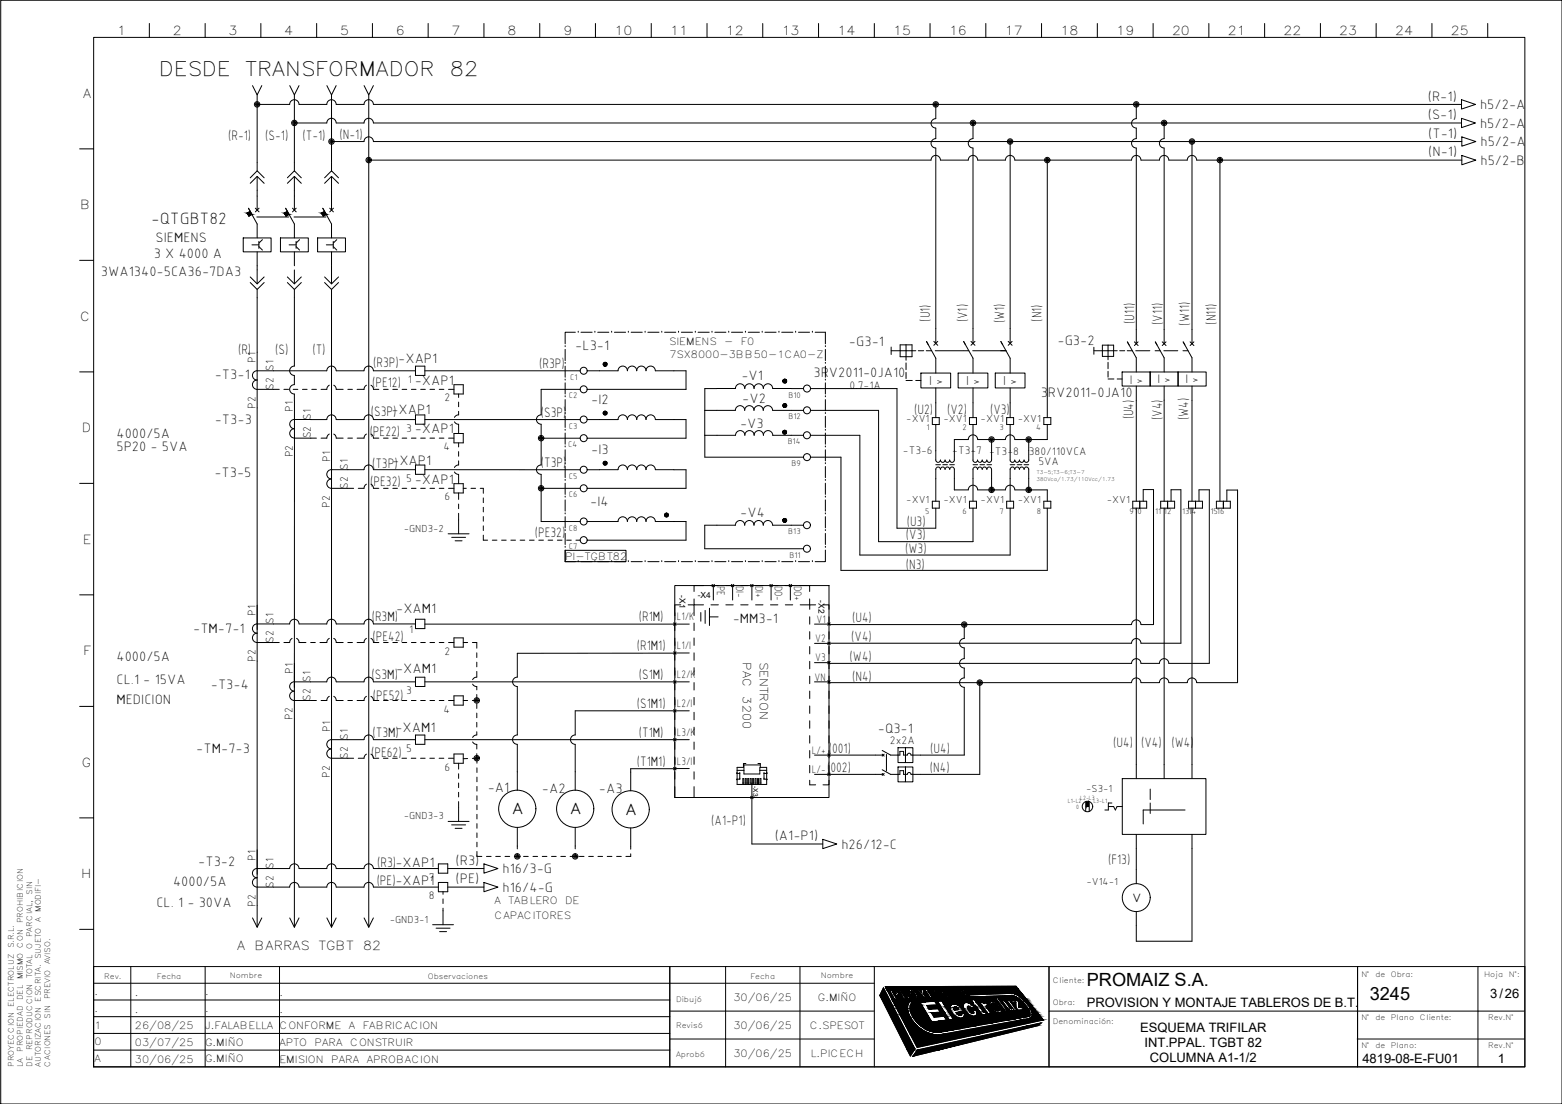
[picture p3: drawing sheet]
<svg xmlns="http://www.w3.org/2000/svg" width="420mm" height="297mm" viewBox="0 0 420 297" stroke-linecap="round" stroke-linejoin="round" font-family="sans-serif">
<defs><g id="words">
<g font-size="5.4">
<text x="42.8" y="20.5">DESDE</text>
<text x="66.1" y="20.5">TRANSFORMADOR</text>
<text x="121" y="20.5">82</text>
</g>
<g font-size="4.9">
<text x="292.3" y="265.4">PROMAIZ S.A.</text>
<text x="368.4" y="269">3245</text>
</g>
<text font-size="4.6" x="40.7" y="60.1">-QTGBT82</text>
<g font-size="4">
<text x="137.6" y="219.1">A</text>
<text x="153.2" y="219.1">A</text>
<text x="168.1" y="219.2">A</text>
</g>
<g font-size="3.9">
<text x="384.1" y="27.1">(R-1)</text>
<text x="398.1" y="29.3">h5/2-A</text>
<text x="384.1" y="32.1">(S-1)</text>
<text x="398.1" y="34.3">h5/2-A</text>
<text x="61.4" y="37.7">(R-1)</text>
<text x="71.4" y="37.7">(S-1)</text>
<text x="81.4" y="37.7">(T-1)</text>
<text x="91.4" y="37.3">(N-1)</text>
<text x="384.2" y="37.1">(T-1)</text>
<text x="398.2" y="39.3">h5/2-A</text>
<text x="384.2" y="42.1">(N-1)</text>
<text x="398.2" y="44.3">h5/2-B</text>
<text x="41.8" y="65.1">SIEMENS</text>
<text x="41.4" y="69.4">3 X 4000 A</text>
<text x="27.1" y="74.1">3WA1340-5CA36-7DA3</text>
<text x="250.1" y="86.6" transform="rotate(-90 250.1 86.6)">(U1)</text>
<text x="260.1" y="86.7" transform="rotate(-90 260.1 86.7)">(V1)</text>
<text x="270.1" y="86.9" transform="rotate(-90 270.1 86.9)">(W1)</text>
<text x="280.1" y="86.6" transform="rotate(-90 280.1 86.6)">(N1)</text>
<text x="305.1" y="87.2" transform="rotate(-90 305.1 87.2)">(U11)</text>
<text x="312.6" y="87.4" transform="rotate(-90 312.6 87.4)">(V11)</text>
<text x="319.9" y="87.6" transform="rotate(-90 319.9 87.6)">(W11)</text>
<text x="327" y="87.4" transform="rotate(-90 327 87.4)">(N11)</text>
<text x="64" y="95.2">(R)</text>
<text x="74" y="95.2">(S)</text>
<text x="84" y="95.2">(T)</text>
<text x="154.7" y="94.3">-L3-1</text>
<text x="228.4" y="93.1">-G3-1</text>
<text x="284.4" y="92.8">-G3-2</text>
<text x="100.4" y="98.7">(R3P)</text>
<text x="107.1" y="97.6">-XAP1</text>
<text x="145" y="99">(R3P)</text>
<text x="218.8" y="101.5">3RV2011-0JA10</text>
<text x="57.8" y="102">-T3-1</text>
<text x="100.1" y="104.3">(PE12)</text>
<text x="111.5" y="103.5">-XAP1</text>
<text x="199.4" y="102.4">-V1</text>
<text x="280" y="106.7">3RV2011-0JA10</text>
<text x="99.7" y="111.9">(S3P)-XAP1</text>
<text x="145.5" y="112.1">(S3P)</text>
<text x="159" y="108.8">-I2</text>
<text x="199.6" y="108.5">-V2</text>
<text x="245.9" y="111.4">(U2)</text>
<text x="254.8" y="111.4">(V2)</text>
<text x="266.3" y="111.4">(V3)</text>
<text x="304.8" y="112.9" transform="rotate(-90 304.8 112.9)">(U4)</text>
<text x="312.5" y="113" transform="rotate(-90 312.5 113)">(V4)</text>
<text x="319.6" y="113.1" transform="rotate(-90 319.6 113.1)">(W4)</text>
<text x="31.3" y="117.8">4000/5A</text>
<text x="57.8" y="114.1">-T3-3</text>
<text x="99.4" y="117.4">(PE22)</text>
<text x="111.5" y="116.6">-XAP1</text>
<text x="199.1" y="115.1">-V3</text>
<text x="31.3" y="121.4">5P20 - 5VA</text>
<text x="145.5" y="125.6">(T3P)</text>
<text x="159" y="122.2">-I3</text>
<text x="57.7" y="128.3">-T3-5</text>
<text x="99.6" y="130.9">(PE32)</text>
<text x="100.1" y="126">(T3P)-XAP1</text>
<text x="111.5" y="130.1">-XAP1</text>
<text x="158.8" y="136.2">-I4</text>
<text x="199.1" y="139.1">-V4</text>
<text x="243.9" y="141.5">(U3)</text>
<text x="143.8" y="144.6">(PE32)</text>
<text x="243.5" y="148.9">(W3)</text>
<text x="243.7" y="145.1">(V3)</text>
<text x="243.7" y="153">(N3)</text>
<text x="100" y="167.1">(R3M)</text>
<text x="106.6" y="165">-XAM1</text>
<text x="171.8" y="167.2">(R1M)</text>
<text x="197.1" y="167.6">-MM3-1</text>
<text x="229.2" y="167.5">(U4)</text>
<text x="51.9" y="170.3">-TM-7-1</text>
<text x="100.2" y="172.6">(PE42)</text>
<text x="229" y="172.5">(V4)</text>
<text x="31.3" y="178">4000/5A</text>
<text x="171.3" y="175">(R1M1)</text>
<text x="228.5" y="177.9">(W4)</text>
<text x="31.3" y="184.1">CL.1 - 15VA</text>
<text x="56.7" y="185.3">-T3-4</text>
<text x="99.9" y="182.7">(S3M)</text>
<text x="106.5" y="181.2">-XAM1</text>
<text x="171.8" y="182.7">(S1M)</text>
<text x="229.2" y="183.1">(N4)</text>
<text x="31.3" y="189.4">MEDICION</text>
<text x="100.3" y="188.2">(PE52)</text>
<text x="171.3" y="190.5">(S1M1)</text>
<text x="106.4" y="196.9">-XAM1</text>
<text x="236.1" y="197.2">-Q3-1</text>
<text x="52.8" y="202.7">-TM-7-3</text>
<text x="99.8" y="203.7">(PE62)</text>
<text x="100.2" y="198.3">(T3M)</text>
<text x="171.8" y="198.3">(T1M)</text>
<text x="222.9" y="202.6">(001)</text>
<text x="250.2" y="202.6">(U4)</text>
<text x="299.5" y="201.1">(U4)</text>
<text x="307" y="201.1">(V4)</text>
<text x="315.1" y="201">(W4)</text>
<text x="171.3" y="206.1">(T1M1)</text>
<text x="222.5" y="207.8">(002)</text>
<text x="250.1" y="207.8">(N4)</text>
<text x="131.2" y="213.1">-A1</text>
<text x="145.8" y="213.3">-A2</text>
<text x="161.1" y="213.3">-A3</text>
<text x="191.3" y="222.1">(A1-P1)</text>
<text x="208.4" y="226.1">(A1-P1)</text>
<text x="53.3" y="232.9">-T3-2</text>
<text x="101.5" y="233.2">(R3)-XAP1</text>
<text x="122.6" y="232.7">(R3)</text>
<text x="226.3" y="228.3">h26/12-C</text>
<text x="298" y="232.4">(F13)</text>
<text x="46.5" y="238.3">4000/5A</text>
<text x="101.3" y="238.2">(PE)-XAP1</text>
<text x="122.6" y="237.7">(PE)</text>
<text x="135.2" y="234.9">h16/3-G</text>
<text x="135.2" y="239.9">h16/4-G</text>
<text x="42.1" y="243.9">CL. 1 - 30VA</text>
</g>
<g font-size="3.7">
<text x="249.9" y="103.7">I &gt;</text>
<text x="259.9" y="103.6">I &gt;</text>
<text x="269.9" y="103.6">I &gt;</text>
</g>
<g font-size="3.5">
<text x="303.9" y="103.2">I &gt;</text>
<text x="311.4" y="103.1">I &gt;</text>
<text x="318.9" y="103.1">I &gt;</text>
<text x="400.9" y="268.5">3/26</text>
<text x="292.3" y="270.9">PROVISION Y MONTAJE TABLEROS DE B.T.</text>
<text x="306.7" y="277.7">ESQUEMA TRIFILAR</text>
<text x="307.8" y="281.7">INT.PPAL. TGBT 82</text>
<text x="309.3" y="285.7">COLUMNA A1-1/2</text>
<text x="366.5" y="285.9">4819-08-E-FU01</text>
<text x="402.9" y="285.9">1</text>
</g>
<g font-size="3.4">
<text x="31.5" y="9.4">1</text>
<text x="46.5" y="9.4">2</text>
<text x="61.5" y="9.4">3</text>
<text x="76.5" y="9.4">4</text>
<text x="91.5" y="9.4">5</text>
<text x="106.5" y="9.4">6</text>
<text x="121.5" y="9.4">7</text>
<text x="136.5" y="9.4">8</text>
<text x="151.5" y="9.4">9</text>
<text x="165.3" y="9.4">10</text>
<text x="180.3" y="9.4">11</text>
<text x="195.3" y="9.4">12</text>
<text x="210.3" y="9.4">13</text>
<text x="225.3" y="9.4">14</text>
<text x="240.3" y="9.4">15</text>
<text x="255.3" y="9.4">16</text>
<text x="270.3" y="9.4">17</text>
<text x="285.3" y="9.4">18</text>
<text x="300.3" y="9.4">19</text>
<text x="315.3" y="9.4">20</text>
<text x="330.3" y="9.4">21</text>
<text x="345.3" y="9.4">22</text>
<text x="360.3" y="9.4">23</text>
<text x="375.3" y="9.4">24</text>
<text x="390.3" y="9.4">25</text>
<text x="22.4" y="26.3">A</text>
<text x="21.5" y="56.3">B</text>
<text x="21.5" y="86.3">C</text>
<text x="22" y="116.3">D</text>
<text x="22.3" y="146.3">E</text>
<text x="22.4" y="176.3">F</text>
<text x="22" y="206.3">G</text>
<text x="21.8" y="236.3">H</text>
<text x="63.8" y="255.5">A</text>
<text x="68.5" y="255.5">BARRAS</text>
<text x="85.8" y="255.5">TGBT</text>
<text x="97.7" y="255.5">82</text>
</g>
<g font-size="3.1">
<text x="68.8" y="97.6" transform="rotate(-90 68.8 97.6)">P1</text>
<text x="73.5" y="104.9" transform="rotate(-90 73.5 104.9)">S2 S1</text>
<text x="109.7" y="103">1</text>
<text x="228.5" y="104.5">0.7-1A</text>
<text x="68.7" y="110" transform="rotate(-90 68.7 110)">P2</text>
<text x="78.8" y="110.8" transform="rotate(-90 78.8 110.8)">P1</text>
<text x="119.5" y="108">2</text>
<text x="83.6" y="118" transform="rotate(-90 83.6 118)">S2 S1</text>
<text x="109.2" y="116.1">3</text>
<text x="78.8" y="123.1" transform="rotate(-90 78.8 123.1)">P2</text>
<text x="88.8" y="124.3" transform="rotate(-90 88.8 124.3)">P1</text>
<text x="119.3" y="121.1">4</text>
<text x="242.9" y="122.2">-T3-6</text>
<text x="256.2" y="122.2">-T3-7 -T3-8</text>
<text x="276.7" y="122.4">380/110VCA</text>
<text x="279.3" y="125.1">5VA</text>
<text x="93.5" y="131.5" transform="rotate(-90 93.5 131.5)">S2 S1</text>
<text x="109.2" y="129.6">5</text>
<text x="88.7" y="136.6" transform="rotate(-90 88.7 136.6)">P2</text>
<text x="119.5" y="134.6">6</text>
<text x="192.9" y="157.6" transform="rotate(90 192.9 157.6)">PE</text>
<text x="198.1" y="157.6" transform="rotate(90 198.1 157.6)">DI-</text>
<text x="203.2" y="157.6" transform="rotate(90 203.2 157.6)">DI+</text>
<text x="208.4" y="157.6" transform="rotate(90 208.4 157.6)">DO-</text>
<text x="213.6" y="157.6" transform="rotate(90 213.6 157.6)">DO+</text>
<text x="68.8" y="165.8" transform="rotate(-90 68.8 165.8)">P1</text>
<text x="73.5" y="167.9" transform="rotate(-90 73.5 167.9)">S1</text>
<text x="181.5" y="166.9">IL1/K</text>
<text x="219.6" y="167.6">V1</text>
<text x="73.5" y="173" transform="rotate(-90 73.5 173)">S2</text>
<text x="110.1" y="170.2">1</text>
<text x="219.3" y="172.8">V2</text>
<text x="68.7" y="178.1" transform="rotate(-90 68.7 178.1)">P2</text>
<text x="119.5" y="176.1">2</text>
<text x="181.5" y="174.7">IL1/I</text>
<text x="219.3" y="178">V3</text>
<text x="78.8" y="181.4" transform="rotate(-90 78.8 181.4)">P1</text>
<text x="181.5" y="182.5">IL2/K</text>
<text x="219.1" y="183.1">VN</text>
<text x="83.5" y="188.6" transform="rotate(-90 83.5 188.6)">S2 S1</text>
<text x="109.2" y="186.7">3</text>
<text x="119.3" y="191.7">4</text>
<text x="181.5" y="190.3">IL2/I</text>
<text x="78.7" y="193.7" transform="rotate(-90 78.7 193.7)">P2</text>
<text x="88.8" y="196.9" transform="rotate(-90 88.8 196.9)">P1</text>
<text x="109.2" y="202.3">5</text>
<text x="181.5" y="198">IL3/K</text>
<text x="218.4" y="202.8">L/+</text>
<text x="239.4" y="200.2">2x2A</text>
<text x="88.7" y="209.2" transform="rotate(-90 88.7 209.2)">P2</text>
<text x="93.5" y="204.1" transform="rotate(-90 93.5 204.1)">S2 S1</text>
<text x="119.5" y="207.4">6</text>
<text x="181.5" y="205.8">IL3/I</text>
<text x="218.4" y="208">L/-</text>
<text x="68.8" y="231.6" transform="rotate(-90 68.8 231.6)">P1</text>
<text x="73.5" y="238.8" transform="rotate(-90 73.5 238.8)">S2 S1</text>
<text x="115.4" y="236.9">7</text>
<text x="68.7" y="243.9" transform="rotate(-90 68.7 243.9)">P2</text>
<text x="115.4" y="241.9">8</text>
</g>
<g font-size="3">
<text x="199.9" y="178.2" transform="rotate(90 199.9 178.2)">PAC</text>
<text x="204.4" y="178.2" transform="rotate(90 204.4 178.2)">SENTRON</text>
<text x="199.9" y="187.4" transform="rotate(90 199.9 187.4)">3200</text>
<text x="304.5" y="242.6">V</text>
</g>
<g font-size="2.9">
<text x="243.8" y="113.6">-XV1</text>
<text x="253.8" y="113.6">-XV1</text>
<text x="263.8" y="113.5">-XV1</text>
<text x="273.8" y="113.4">-XV1</text>
<text x="243.8" y="135.4">-XV1</text>
<text x="253.8" y="135.4">-XV1</text>
<text x="263.8" y="135.4">-XV1</text>
<text x="273.8" y="135.4">-XV1</text>
<text x="297.7" y="135.4">-XV1</text>
<text x="108.6" y="143.1">-GND3-2</text>
<text x="292.1" y="213">-S3-1</text>
<text x="108.6" y="220.4">-GND3-3</text>
<text x="292.2" y="238.1">-V14-1</text>
<text x="104.8" y="248.2">-GND3-1</text>
</g>
<g font-size="2.7">
<text x="180" y="92.9">SIEMENS</text>
<text x="194.8" y="92.9">-</text>
<text x="199.3" y="92.9">F0</text>
<text x="180.1" y="96.3">7SX8000-3BB50-1CA0-Z</text>
<text x="152" y="150.7">PI-TGBT82</text>
<text x="133" y="243.3">A</text>
<text x="136.8" y="243.3">TABLERO</text>
<text x="152" y="243.3">DE</text>
<text x="133" y="247.3">CAPACITORES</text>
<text x="25.5" y="267.8">.</text>
<text x="36.3" y="267.9">.</text>
<text x="55.2" y="267.8">.</text>
<text x="75.2" y="267.9">.</text>
<text x="197.3" y="269.3">30/06/25</text>
<text x="220" y="269.3">G.MIÑO</text>
<text x="25.5" y="272.3">.</text>
<text x="36.3" y="272.4">.</text>
<text x="55.2" y="272.3">.</text>
<text x="75.2" y="272.4">.</text>
<text x="25.5" y="276.8">1</text>
<text x="25.5" y="281.3">0</text>
<text x="36.3" y="276.9">26/08/25</text>
<text x="36.3" y="281.4">03/07/25</text>
<text x="55.2" y="276.8">J.FALABELLA CONFORME</text>
<text x="55.2" y="281.3">G.MIÑO</text>
<text x="75.2" y="281.4">APTO</text>
<text x="84.6" y="281.4">PARA</text>
<text x="93.8" y="276.9">A</text>
<text x="94.2" y="281.4">CONSTRUIR</text>
<text x="97.6" y="276.9">FABRICACION</text>
<text x="197.3" y="276.8">30/06/25</text>
<text x="217.8" y="276.8">C.SPESOT</text>
<text x="25.5" y="285.8">A</text>
<text x="36.3" y="285.9">30/06/25</text>
<text x="55.2" y="285.8">G.MIÑO</text>
<text x="75.2" y="285.9">EMISION</text>
<text x="89.1" y="285.9">PARA</text>
<text x="98.6" y="285.9">APROBACION</text>
<text x="197.3" y="284.3">30/06/25</text>
<text x="218.1" y="284.3">L.PICECH</text>
</g>
<g font-size="2.3">
<text x="153" y="107.2">C2</text>
<text x="153.3" y="102.2">C1</text>
<text x="212.1" y="107">B10</text>
<text x="212.1" y="112.8">B12</text>
<text x="153" y="115.3">C3</text>
<text x="211.9" y="119.6">B14</text>
<text x="249.2" y="115.7">1</text>
<text x="258.9" y="115.7">2</text>
<text x="268.9" y="115.7">3</text>
<text x="278.7" y="115.7">4</text>
<text x="152.8" y="120.3">C4</text>
<text x="212.9" y="125.4">B9</text>
<text x="153" y="128.8">C5</text>
<text x="153" y="133.8">C6</text>
<text x="153" y="142.8">C8</text>
<text x="212" y="143.7">B13</text>
<text x="248.9" y="138.2">5</text>
<text x="258.9" y="138.2">6</text>
<text x="268.9" y="138.2">7</text>
<text x="278.9" y="138.2">8</text>
<text x="303.8" y="138.2">910</text>
<text x="310.7" y="138.2">11</text>
<text x="313.1" y="138.2">12</text>
<text x="318" y="138.2">1314</text>
<text x="325.6" y="138.2">1516</text>
<text x="153" y="147.8">C7</text>
<text x="212.4" y="150.1">B11</text>
<text x="182.8" y="160.2" transform="rotate(90 182.8 160.2)">-X1</text>
<text x="187.7" y="160.8">-X4</text>
<text x="220.2" y="161.5" transform="rotate(90 220.2 161.5)">-X2</text>
</g>
<g font-size="2">
<text x="8.6" y="240.7" transform="rotate(-90 8.6 240.7)">SIN</text>
<text x="11" y="245.4" transform="rotate(-90 11 245.4)">MODIFI-</text>
<text x="6.2" y="248.5" transform="rotate(-90 6.2 248.5)">PROHIBICION</text>
<text x="11" y="248.2" transform="rotate(-90 11 248.2)">A</text>
<text x="3.7" y="255.2" transform="rotate(-90 3.7 255.2)">S.R.L.</text>
<text x="6.2" y="254.9" transform="rotate(-90 6.2 254.9)">CON</text>
<text x="8.6" y="255.3" transform="rotate(-90 8.6 255.3)">O</text>
<text x="8.6" y="252.2" transform="rotate(-90 8.6 252.2)">PARCIAL,</text>
<text x="6.2" y="263.5" transform="rotate(-90 6.2 263.5)">MISMO</text>
<text x="8.6" y="263.1" transform="rotate(-90 8.6 263.1)">TOTAL</text>
<text x="11" y="258" transform="rotate(-90 11 258)">SUJETO</text>
<text x="13.5" y="259.5" transform="rotate(-90 13.5 259.5)">AVISO.</text>
<text x="28" y="263.3">Rev.</text>
<text x="42.1" y="263.3">Fecha</text>
<text x="61.8" y="263.3">Nombre</text>
<text x="115.1" y="263.3">Observaciones</text>
<text x="201.8" y="263.3">Fecha</text>
<text x="220.8" y="263.3">Nombre</text>
<text x="366.2" y="262.8">N°</text>
<text x="370" y="262.8">de</text>
<text x="374.1" y="262.8">Obra:</text>
<text x="399.2" y="262.9">Hoja</text>
<text x="405.8" y="262.9">N°:</text>
<text x="6.2" y="269.1" transform="rotate(-90 6.2 269.1)">DEL</text>
<text x="11" y="269.5" transform="rotate(-90 11 269.5)">ESCRITA.</text>
<text x="13.5" y="268.9" transform="rotate(-90 13.5 268.9)">PREVIO</text>
<text x="181.9" y="269.5">Dibujó</text>
<text x="283.2" y="264.5">Cliente:</text>
<text x="3.7" y="270.9" transform="rotate(-90 3.7 270.9)">ELECTROLUZ</text>
<text x="13.5" y="274" transform="rotate(-90 13.5 274)">SIN</text>
<text x="283.2" y="275.4">Denominación:</text>
<text x="283.2" y="270.3">Obra:</text>
<text x="366.2" y="274.5">N°</text>
<text x="370" y="274.5">de</text>
<text x="374.1" y="274.5">Plano</text>
<text x="381.9" y="274.5">Cliente:</text>
<text x="400.3" y="274.5">Rev.N°</text>
<text x="181.9" y="276.6">Revisó</text>
<text x="366.2" y="281.9">N°</text>
<text x="370" y="281.9">de</text>
<text x="374.1" y="281.9">Plano:</text>
<text x="400.3" y="282">Rev.N°</text>
<text x="3.7" y="287" transform="rotate(-90 3.7 287)">PROYECCION</text>
<text x="6.2" y="287" transform="rotate(-90 6.2 287)">LA</text>
<text x="6.2" y="283.1" transform="rotate(-90 6.2 283.1)">PROPIEDAD</text>
<text x="8.6" y="287" transform="rotate(-90 8.6 287)">DE</text>
<text x="8.6" y="282.6" transform="rotate(-90 8.6 282.6)">REPRODUCCION</text>
<text x="11" y="287" transform="rotate(-90 11 287)">AUTORIZACION</text>
<text x="13.5" y="287" transform="rotate(-90 13.5 287)">CACIONES</text>
<text x="181.9" y="284.3">Aprobó</text>
</g>
<text font-size="1.8" x="202.6" y="211.4" transform="rotate(90 202.6 211.4)">-X3</text>
<g font-size="1.7">
<text x="287.2" y="216">L1-L2</text>
<text x="290.6" y="215.2">L2-L3</text>
<text x="294.1" y="216">L3-L1</text>
<text x="289.5" y="217.6">0</text>
</g>
<g font-size="1.3">
<text x="278.8" y="129.4">380Vca/1.73/110Vcc/1.73</text>
<text x="278.9" y="127.5">T3-5;T3-6;T3-7</text>
</g>
</g></defs>
<g fill="none" stroke="#000" stroke-width=".27">
<path d="M.2 .1h420v296.9h-420zM25.2 10.1h385v276.9h-385zM40.2 6.3v3.8M55.2 6.3v3.8M70.2 6.3v3.8M85.2 6.3v3.8M100.2 6.3v3.8M115.2 6.3v3.8M130.2 6.3v3.8M145.2 6.3v3.8M160.2 6.3v3.8M175.2 6.3v3.8"/>
<path d="M190.2 6.3v3.8M205.2 6.3v3.8M220.2 6.3v3.8M235.2 6.3v3.8M250.2 6.3v3.8M265.2 6.3v3.8M280.2 6.3v3.8M295.2 6.3v3.8M310.2 6.3v3.8M325.2 6.3v3.8M340.2 6.3v3.8M355.2 6.3v3.8"/>
<path d="M370.2 6.3v3.8M385.2 6.3v3.8M400.2 6.3v3.8M67.9 23l1.3 2.5 1.2-2.5M69.2 28.1h8.7a1.27 1.27 0 0 1 1.3-1.3 1.27 1.27 0 0 1 1.3 1.3h7.4a1.26 1.26 0 0 1 1.3-1.3 1.26 1.26 0 0 1 1.2 1.3h7.5a1.26 1.26 0 0 1 1.3-1.3 1.26 1.26 0 0 1 1.2 1.3h292.7M69.2 25.5v20.5M77.9 23l1.3 2.5 1.2-2.5M79.2 33.1h8.7a1.26 1.26 0 0 1 1.3-1.3 1.26 1.26 0 0 1 1.2 1.3h7.5a1.26 1.26 0 0 1 1.3-1.3 1.26 1.26 0 0 1 1.2 1.3h292.7M79.2 25.5v20.5M87.9 23l1.3 2.5 1.2-2.5M89.2 38.1h8.7a1.26 1.26 0 0 1 1.3-1.3 1.26 1.26 0 0 1 1.2 1.3h292.8M89.2 25.5v20.5"/>
<path d="M97.9 23l1.3 2.5 1.2-2.5M99.2 25.5v224M251.7 34.5v2.8a1.26 1.26 0 0 0-1.3 1.3 1.26 1.26 0 0 0 1.3 1.2v52.6M251.7 28.1v3.8a1.26 1.26 0 0 0-1.3 1.3 1.26 1.26 0 0 0 1.3 1.2M261.7 33.1v4.2a1.26 1.26 0 0 0-1.2 1.3 1.26 1.26 0 0 0 1.2 1.2v52.6M271.7 38.1v54.3M305.6 34.5v2.8a1.26 1.26 0 0 0-1.2 1.3 1.26 1.26 0 0 0 1.2 1.2v52.7M305.6 28.1v3.8a1.26 1.26 0 0 0-1.2 1.3 1.26 1.26 0 0 0 1.2 1.2M313.1 37.3a1.26 1.26 0 0 0-1.2 1.3 1.26 1.26 0 0 0 1.2 1.2M313.1 33.1v4.2M313.1 39.8v52.7M320.6 38.1v54.4"/>
<path d="M393.1 26.8l3.8 1.3-3.8 1.2zM393.1 31.8l3.8 1.3-3.8 1.2zM393.2 36.8l3.8 1.3-3.8 1.2zM21.4 40.1h3.8M67.3 47.8l1.9-1.8 1.9 1.8M67.3 49.3l1.9-1.8 1.9 1.8M67.8 57.7l-.8 .5-.5-.9 .8-.4-.5-.9 2.4 4.3v3.7M68.7 56l1 1M69.1 58.4h8.6M69.2 47.5v9M69.7 56l-1 1M77.3 47.8l1.9-1.8 1.8 1.8"/>
<path d="M77.3 49.3l1.9-1.8 1.8 1.8M77.7 57.7l-.8 .5-.4-.9 .8-.4-.5-.9 2.4 4.3v3.7M78.7 56l1 1M79.1 58.4h8.6M79.2 47.5v9M79.7 56l-1 1M87.3 47.8l1.9-1.8 1.9 1.8M87.3 49.3l1.9-1.8 1.9 1.8M87.8 57.7l-.8 .5-.5-.9 .8-.4-.5-.9 2.4 4.3v3.7M88.7 56l1 1M89.2 47.5v9M89.7 56l-1 1"/>
<path d="M99.2 43.1h151.2M250.4 43.1a1.26 1.26 0 0 1 1.3-1.3 1.26 1.26 0 0 1 1.3 1.3M253 43.1h7.5M260.5 43.1a1.26 1.26 0 0 1 1.2-1.3 1.26 1.26 0 0 1 1.3 1.3M263 43.1h7.4M270.4 43.1a1.26 1.26 0 0 1 1.3-1.3 1.26 1.26 0 0 1 1.3 1.3M273 43.1h31.4M281.7 43.1v69.3M304.4 43.1a1.26 1.26 0 0 1 1.2-1.3 1.26 1.26 0 0 1 1.3 1.3M306.9 43.1h5M311.9 43.1a1.26 1.26 0 0 1 1.2-1.3 1.26 1.26 0 0 1 1.3 1.3M314.4 43.1h5"/>
<path d="M319.4 43.1a1.26 1.26 0 0 1 1.2-1.3 1.26 1.26 0 0 1 1.3 1.3M321.9 43.1h71.3M328.1 43.1v91.8M393.2 41.8l3.8 1.3-3.8 1.2zM21.4 70h3.8M65.4 64h7.5v3.8h-7.5zM67.3 76l1.9 1.9 1.9-1.9M67.3 74.5l1.9 1.9 1.9-1.9M67.8 65.9h1.8M69.2 67.8v8.6M69.2 77.9v171.6M69.6 64.9v1.9"/>
<path d="M69.6 66.3l1 1M70.6 64.5l-1 .9M75.4 64h7.5v3.8h-7.5zM77.3 76l1.9 1.9 1.8-1.9M77.3 74.5l1.9 1.9 1.8-1.9M77.8 65.9h1.9M79.2 67.8v3.7M79.2 72.6v3.8M79.2 77.9v20.6M79.7 64.9v1.9M79.7 66.3l.9 1M80.6 64.5l-.9 .9"/>
<path d="M85.4 64h7.5v3.8h-7.5zM87.3 76l1.9 1.9 1.9-1.9M87.3 74.5l1.9 1.9 1.9-1.9M87.8 65.9h1.8M89.2 67.8v8.6M89.2 77.9v171.6M89.6 64.9v1.9M89.6 66.3l1 1M90.6 64.5l-1 .9M69.2 99.7a1.26 1.26 0 0 0-1.3 1.3 1.26 1.26 0 0 0 1.3 1.3M69.2 99.8h18.7M79.2 98.5a1.26 1.26 0 0 0-1.3 1.3 1.26 1.26 0 0 0 1.3 1.2"/>
<path d="M87.9 99.8a1.26 1.26 0 0 1 1.3-1.3 1.26 1.26 0 0 1 1.2 1.3M90.4 99.8h7.5M97.9 99.8a1.26 1.26 0 0 1 1.3-1.3 1.26 1.26 0 0 1 1.2 1.3M100.5 99.8h11.3M111.8 98.5h2.5v2.5h-2.5zM114.3 99.8h41.8M152 97.8h.1M152 93.3h.1M152 94v3M152 98.5v3M154.8 89.4h-2.8v3.1M155.5 89.4h.1"/>
<path d="M156.3 89.4h3M158 99.8h8.3M160 89.4h.1M160.8 89.4h3M164.5 89.4h.1M165.3 89.4h3M166.2 99.8a1.26 1.26 0 0 1 1.3-1.3 1.26 1.26 0 0 1 1.3 1.3 1.26 1.26 0 0 1 1.2-1.3 1.26 1.26 0 0 1 1.3 1.3 1.25 1.25 0 0 1 1.2-1.3 1.25 1.25 0 0 1 1.3 1.3 1.25 1.25 0 0 1 1.2-1.3 1.25 1.25 0 0 1 1.3 1.3M169 89.4h.1M169.8 89.4h3M173.5 89.4h.1M174.3 89.4h3M176.3 99.8h8.2v5h-26.5"/>
<path d="M178 89.4h.1M178.8 89.4h3M182.5 89.4h.1M183.3 89.4h3M187 89.4h.1M187.8 89.4h3M191.5 89.4h.1M192.3 89.4h3M196 89.4h.1M196.8 89.4h3M200.5 89.4h.1M201.3 89.4h3"/>
<path d="M205 89.4h.1M205.8 89.4h3M209.5 89.4h.1M210.3 89.4h3M214 89.4h.1M214.8 89.4h3M218.5 89.4h.1M219.3 89.4h2.7v3.1M222 93.3h.1M222 97.8h.1M222 94v3M222 98.5v3"/>
<path d="M239.7 94.4h6.6M239.7 93.4v2M242.1 92.8h3.2v3.2h-3.2zM243.7 92.8v4.1M243.7 97.6v1.9M247 94.4h1.5M249.2 94.4h1.4M249.7 92.8l-.5-.9 2.5 4.5v4M251.2 91.8l1 1.1M251.6 94.4h9M252.2 91.8l-1 1.1M259.7 92.8l-.5-.9 2.5 4.5v4"/>
<path d="M261.2 91.8l1.1 1.1M261.6 94.4h9M262.3 91.8l-1.1 1.1M269.7 92.8l-.5-.9 2.5 4.5v4M271.2 91.8l1 1.1M272.2 91.8l-1 1.1M294.2 94.4h6.3M294.2 93.4v1.9M296.5 92.9h3.1v3h-3.1zM298 92.9v3.9M298 97.5v1.7M298 99.9v1.6"/>
<path d="M301.2 94.4h1.3M303.2 94.4h1.4M303.7 92.8l-.4-.8 2.3 4.3v3.8M305.1 92l1 1M305.5 94.4h3.8M306.1 92l-1 1M310.7 94.4h1.4M311.2 92.8l-.4-.8 2.3 4.3v3.8M312.6 92l1 1M313.1 94.4h3.7M313.6 92l-1 1M318.2 94.4h1.4"/>
<path d="M318.7 92.8l-.4-.8 2.3 4.3v3.8M320.1 92l1 1M321.1 92l-1 1M21.4 100.1h3.8M69.2 102.2a1.26 1.26 0 0 0-1.3 1.3 1.26 1.26 0 0 0 1.3 1.3M69.2 104.8h5.9M76.4 104.8h1.2M78.9 104.8h1.2M79.2 103.5a1.26 1.26 0 0 0-1.3 1.3 1.26 1.26 0 0 0 1.3 1.2M79.2 101v2.5M79.2 106v143.5M79.2 115.3a1.26 1.26 0 0 0-1.3 1.3 1.26 1.26 0 0 0 1.3 1.3h5.9"/>
<path d="M81.4 104.8h1.2M83.6 112.9h4.3a1.26 1.26 0 0 1 1.3-1.3 1.26 1.26 0 0 1 1.2 1.3h7.5a1.26 1.26 0 0 1 1.3-1.3 1.26 1.26 0 0 1 1.2 1.3h11.4M83.6 112.9l-4.4-.1a1.26 1.26 0 0 0-1.3 1.3 1.26 1.26 0 0 0 1.3 1.3M83.9 104.8h1.2M88.6 103.6l-.5 .5-.2 .7h-1.5M88.6 116.8l-.5 .4-.2 .7h-1.5M89.8 103.6l.5 .5 .1 .7h1.9M89.8 116.8l.5 .4 .1 .7h1.9M93.6 117.9h1.2M93.6 104.8h1.2M98.6 103.6l-.5 .5-.2 .7h-1.8M98.6 116.8l-.5 .4-.2 .7h-1.8"/>
<path d="M99.8 103.6l.5 .5 .2 .7h1.4M99.8 116.8l.5 .4 .2 .7h1.4M103.1 117.9h1.3M103.2 104.8h1.2M105.7 117.9h1.2M105.7 104.8h1.2M108.2 117.9h1.2M108.2 104.8h1.2M110.7 117.9h1.2M110.7 104.8h1.2M111.8 111.6h2.5v2.5h-2.5zM113.2 117.9h1.2"/>
<path d="M113.2 104.8h1.2M114.3 112.9h41.8M115.7 117.9h1.2M115.7 104.8h1.2M118.2 117.9h1.2M118.2 104.8h1.2M120.7 117.9h1.4M120.7 104.8h1.4M122.1 103.5h2.5v2.5h-2.5zM122.1 116.6h2.5v2.6h-2.5zM122.2 113.5l.5 .5 .7 .2v2.4M123.4 110.7v.9l-.7 .2-.5 .5"/>
<path d="M123.4 106v.9M123.4 108.2v1.2M123.4 119.2v1.1M145.6 111.6a1.26 1.26 0 0 0-1.3 1.3 1.26 1.26 0 0 0 1.3 1.2M145.6 117.9h10.5M145.6 114.2v10.9M152 115.8h.1M152 111.3h.1M152 106.8h.1M152 102.3h.1M152 103v3M152 107.5v3"/>
<path d="M152 112v3M152 116.5v3M156.1 104.8h-10.5v6.8M158 112.9h8.2a1.26 1.26 0 0 1 1.3-1.3 1.26 1.26 0 0 1 1.3 1.3 1.26 1.26 0 0 1 1.2-1.3 1.26 1.26 0 0 1 1.3 1.3 1.25 1.25 0 0 1 1.2-1.3 1.25 1.25 0 0 1 1.3 1.3 1.25 1.25 0 0 1 1.2-1.3 1.25 1.25 0 0 1 1.3 1.3h8.2v5h-26.5M189.6 110.4h8.2M192.8 104.5h5a1.25 1.25 0 0 1 1.3-1.2 1.25 1.25 0 0 1 1.2 1.2 1.26 1.26 0 0 1 1.3-1.2 1.26 1.26 0 0 1 1.2 1.2 1.25 1.25 0 0 1 1.3-1.2 1.25 1.25 0 0 1 1.2 1.2 1.25 1.25 0 0 1 1.3-1.2 1.25 1.25 0 0 1 1.2 1.2h5.1M192.8 104.5h-3.2v18.5h26.6M197.8 110.4a1.25 1.25 0 0 1 1.3-1.3 1.25 1.25 0 0 1 1.2 1.3 1.26 1.26 0 0 1 1.3-1.3 1.26 1.26 0 0 1 1.2 1.3 1.25 1.25 0 0 1 1.3-1.3 1.25 1.25 0 0 1 1.2 1.3 1.25 1.25 0 0 1 1.3-1.3 1.25 1.25 0 0 1 1.2 1.3h8.4M200.3 117.1a1.26 1.26 0 0 1 1.3-1.2 1.26 1.26 0 0 1 1.3 1.2M200.4 117.1a1.26 1.26 0 0 0-1.3-1.2 1.26 1.26 0 0 0-1.3 1.2h-8.2M202.8 117.1a1.26 1.26 0 0 1 1.3-1.2 1.26 1.26 0 0 1 1.3 1.2M205.3 117.1a1.26 1.26 0 0 1 1.3-1.2 1.26 1.26 0 0 1 1.3 1.2h8.2"/>
<path d="M212.9 104.5h3.3M218 117.1h13.3v32.2h40.4v-12.6M218 104.5h23.3v37.6h10.4v-5.4M218 110.4h18.3v35.3h25.4v-9M222 102.3h.1M222 106.8h.1M222 111.3h.1M222 115.8h.1M222 103v3M222 107.5v3M222 112v3M222 116.5v3"/>
<path d="M243.7 102.4h1.7M243.7 100.2v1.7M246.3 102.4h1.4M247.7 100.4h8v4h-8zM250.8 112.4h1.8v1.8h-1.8zM251.7 114.2v9.6a.62 .62 0 0 0 .6 .6 .62 .62 0 0 0 .7-.6 .62 .62 0 0 0 .6 .6 .62 .62 0 0 0 .6-.6 .62 .62 0 0 0 .6 .6 .62 .62 0 0 0 .7-.6 .62 .62 0 0 0 .6 .6 .62 .62 0 0 0 .6-.6v-5.5h3.8a1.26 1.26 0 0 1 1.2-1.3 1.26 1.26 0 0 1 1.3 1.3h7.4a1.26 1.26 0 0 1 1.3-1.3 1.26 1.26 0 0 1 1.3 1.3h8.7v-4.1M251.7 104.4v8M257.7 100.4h8v4h-8zM260.8 112.4h1.9v1.8h-1.9zM261.7 114.2v9.6a.62 .62 0 0 0 .6 .6 .62 .62 0 0 0 .7-.6 .62 .62 0 0 0 .6 .6 .62 .62 0 0 0 .6-.6 .62 .62 0 0 0 .6 .6 .62 .62 0 0 0 .7-.6 .62 .62 0 0 0 .6 .6 .62 .62 0 0 0 .6-.6v-5.5M261.7 104.4v8M267.7 100.4h8v4h-8z"/>
<path d="M270.8 112.4h1.8v1.8h-1.8zM271.7 114.2v9.6a.62 .62 0 0 0 .6 .6 .62 .62 0 0 0 .7-.6 .62 .62 0 0 0 .6 .6 .62 .62 0 0 0 .6-.6 .62 .62 0 0 0 .6 .6 .62 .62 0 0 0 .7-.6 .62 .62 0 0 0 .6 .6 .62 .62 0 0 0 .6-.6v-5.5M271.7 104.4v8M280.8 112.4h1.9v1.8h-1.9zM298 102h1.6M300.5 102h1.3M301.8 100.1h7.6v3.8h-7.6zM305.6 103.9v31M309.3 100.1h7.6v3.8h-7.6zM313.1 103.9v31M316.8 100.1h7.6v3.8h-7.6zM320.6 103.9v31"/>
<path d="M21.4 130.1h3.8M98.6 130.3l-.5 .4-.2 .7h-1.5M99.8 130.3l.5 .4 .2 .7h1.4M103.2 131.4h1.2M105.7 131.4h1.2M108.2 131.4h1.2M110.7 131.4h1.2M111.8 126.4h-11.4a1.26 1.26 0 0 0-1.2-1.3 1.26 1.26 0 0 0-1.3 1.3h-8.7a1.26 1.26 0 0 0-1.3 1.2 1.26 1.26 0 0 0 1.3 1.3 1.26 1.26 0 0 0-1.3 1.2 1.26 1.26 0 0 0 1.3 1.3h5.9M111.8 125.1h2.5v2.5h-2.5zM113.2 131.4h1.2M114.3 126.4h41.8M115.7 131.4h1.2"/>
<path d="M118.2 131.4h1.2M120.7 131.4h1.4M122.1 130.1h2.5v2.5h-2.5zM122.2 127l.5 .5 .7 .1v2.5M123.4 124v1.1l-.7 .2-.5 .5M123.4 121.5v1.3M123.4 132.6v1.8M123.4 135.6v1.3M123.4 138.1v5.5M124.6 131.4h.8M126.7 131.4h1.2M129.2 131.4h.8v1.3"/>
<path d="M130 134v1.2M130 136.5v1.2M130 139v1.2M145.6 125.1a1.26 1.26 0 0 0-1.3 1.3 1.26 1.26 0 0 0 1.3 1.2M145.6 131.4h10.5M145.6 127.6v12.7h10.5M152 138.3h.1M152 133.8h.1M152 129.3h.1M152 124.8h.1M152 120.3h.1M152 121v3"/>
<path d="M152 125.5v3M152 130v3M152 134.5v3M152 139v3M158 126.4h3.3M161.3 126.4h4.9a1.26 1.26 0 0 1 1.3-1.3 1.26 1.26 0 0 1 1.3 1.3 1.26 1.26 0 0 1 1.2-1.3 1.26 1.26 0 0 1 1.3 1.3 1.25 1.25 0 0 1 1.2-1.3 1.25 1.25 0 0 1 1.3 1.3 1.25 1.25 0 0 1 1.2-1.3 1.25 1.25 0 0 1 1.3 1.3h5M181.3 126.4h3.2v5h-26.5M218 123h8.2v30.5h55.5v-16.8M222 120.3h.1M222 124.8h.1M222 129.3h.1M222 133.8h.1"/>
<path d="M222 138.3h.1M222 121v3M222 125.5v3M222 130v3M222 134.5v3M222 139v3M250.8 134.9h1.8v1.8h-1.8zM251.7 134.9v-8.6a.62 .62 0 0 1 .6-.6 .62 .62 0 0 1 .7 .6 .62 .62 0 0 1 .6-.6 .62 .62 0 0 1 .6 .6 .62 .62 0 0 1 .6-.6 .62 .62 0 0 1 .7 .6 .62 .62 0 0 1 .6-.6 .62 .62 0 0 1 .6 .6v5.5h3.8a1.26 1.26 0 0 1 1.2-1.3 1.26 1.26 0 0 1 1.3 1.3h7.4a1.26 1.26 0 0 1 1.3-1.3 1.26 1.26 0 0 1 1.3 1.3h8.7v3.1M251.7 125h1.3M253.6 125h1.2M255.5 125h1.2M260.8 134.9h1.9v1.8h-1.9z"/>
<path d="M261.7 125h1.3M263.6 125h1.2M265.5 125h1.2M266.7 131.8v-5.5a.62 .62 0 0 0-.6-.6 .62 .62 0 0 0-.6 .6 .62 .62 0 0 0-.7-.6 .62 .62 0 0 0-.6 .6 .62 .62 0 0 0-.6-.6 .62 .62 0 0 0-.6 .6 .62 .62 0 0 0-.7-.6 .62 .62 0 0 0-.6 .6v8.6M270.8 134.9h1.8v1.8h-1.8zM271.7 125h1.3M273.6 125h1.2M275.5 125h1.2M276.7 131.8v-5.5a.62 .62 0 0 0-.6-.6 .62 .62 0 0 0-.6 .6 .62 .62 0 0 0-.7-.6 .62 .62 0 0 0-.6 .6 .62 .62 0 0 0-.6-.6 .62 .62 0 0 0-.6 .6 .62 .62 0 0 0-.7-.6 .62 .62 0 0 0-.6 .6v8.6M280.8 134.9h1.9v1.8h-1.9zM304.7 134.9h3.7v1.8h-3.7zM305.6 136.7v72.8"/>
<path d="M306.6 134.9v1.8M307.5 134.9v-3.2h2.8v36.3h-3.4a1.26 1.26 0 0 0-1.3-1.2 1.26 1.26 0 0 0-1.2 1.2h-81.4M312.2 134.9h3.8v1.8h-3.8zM313.1 136.7v72.8M314.1 134.9v1.8M315 134.9v-3.1h2.6v41.3h-10.7M319.7 134.9h3.7v1.8h-3.7zM320.6 136.7v72.8M321.6 134.9v1.8M322.5 134.9v-3.1h2.8v46.7h-10.9a1.26 1.26 0 0 0-1.3-1.3 1.26 1.26 0 0 0-1.2 1.3h-5a1.26 1.26 0 0 0-1.3-1.3 1.26 1.26 0 0 0-1.2 1.3h-81.4M327.2 134.9h3.7v1.8h-3.7zM329.1 135.8h.1"/>
<path d="M329.1 134.9v1.8M330 134.9v-3h2.9v51.8h-11a1.26 1.26 0 0 0-1.3-1.3 1.26 1.26 0 0 0-1.2 1.3h-5a1.26 1.26 0 0 0-1.3-1.3 1.26 1.26 0 0 0-1.2 1.3h-5a1.26 1.26 0 0 0-1.3-1.3 1.26 1.26 0 0 0-1.2 1.3h-81.4M120.5 143.6h5.7M121.5 144.6h3.7M122.4 145.5h1.9M130 144v1.3h1.2M130 141.5v1.2M132.4 145.3h1.3M134.9 145.3h1.3M137.4 145.3h1.3M139.9 145.3h1.3M142.4 145.3h1.3"/>
<path d="M144.9 145.3h1.3M147.4 145.3h1.3M149.9 145.3h1.3M152 148v3.1h2.8M152 147.3h.1M152 142.8h.1M152 148.1h16.4v3h-16.4zM152 143.5v3M152.4 145.3h1.3M154.9 145.3h1.2M155.5 151.1h.1M156.3 151.1h3"/>
<path d="M158 140.3h8.3M160 151.1h.1M160.8 151.1h3M164.5 151.1h.1M165.3 151.1h3M166.2 140.3a1.26 1.26 0 0 1 1.3-1.2 1.26 1.26 0 0 1 1.3 1.2 1.26 1.26 0 0 1 1.2-1.2 1.26 1.26 0 0 1 1.3 1.2 1.25 1.25 0 0 1 1.2-1.2 1.25 1.25 0 0 1 1.3 1.2 1.25 1.25 0 0 1 1.2-1.2 1.25 1.25 0 0 1 1.3 1.2M169 151.1h.1M169.8 151.1h3M173.5 151.1h.1M174.3 151.1h3M176.3 140.3h8.2v5h-26.5M178 151.1h.1"/>
<path d="M178.8 151.1h3M181.5 157.6h41.5v57h-41.5zM182.5 151.1h.1M183.3 151.1h3M187 151.1h.1M187.8 151.1h3M189.2 157.6h-2.5v1.5M191.2 157.6h2M191.5 151.1h.1M191.5 157.2l.7 .7M191.9 157.6v3.8M192.2 157.2l-.7 .7"/>
<path d="M192.3 151.1h3M195.2 157.6h2M196 151.1h.1M196.7 157.2l.7 .7M196.8 151.1h3M197.1 157.6v3.8M197.4 157.2l-.7 .7M197.8 141.3a1.25 1.25 0 0 1 1.3-1.3 1.25 1.25 0 0 1 1.2 1.3 1.26 1.26 0 0 1 1.3-1.3 1.26 1.26 0 0 1 1.2 1.3 1.25 1.25 0 0 1 1.3-1.3 1.25 1.25 0 0 1 1.2 1.3 1.25 1.25 0 0 1 1.3-1.3 1.25 1.25 0 0 1 1.2 1.3h8.3M197.8 141.3h-8.2v6.3h26.5M199.2 157.6h2M200.5 151.1h.1M201.3 151.1h3"/>
<path d="M201.9 157.2l.7 .7M202.2 157.6v3.8M202.6 157.2l-.7 .7M203.2 157.6h2M205 151.1h.1M205.8 151.1h3M207.1 157.2l.7 .7M207.2 157.6h2M207.4 157.6v3.8M207.8 157.2l-.7 .7M209.5 151.1h.1M210.3 151.1h3"/>
<path d="M211.2 157.6h2M212.3 157.2l.6 .7M212.6 157.6v3.8M212.9 157.2l-.6 .7M214 151.1h.1M214.8 151.1h3M215.2 157.6h2.6v1.5M218.5 151.1h.1M222 142.8h.1M222 147.3h.1M222 148v3.1h-2.7M222 143.5v3"/>
<path d="M21.4 160h3.8M69.2 167.9a1.26 1.26 0 0 0-1.3 1.2 1.26 1.26 0 0 0 1.3 1.3M69.2 170.4a1.26 1.26 0 0 0-1.3 1.2 1.26 1.26 0 0 0 1.3 1.3M69.2 167.9h8.7a1.27 1.27 0 0 1 1.3-1.3 1.27 1.27 0 0 1 1.3 1.3h7.4a1.26 1.26 0 0 1 1.3-1.3 1.26 1.26 0 0 1 1.2 1.3h7.5a1.26 1.26 0 0 1 1.3-1.3 1.26 1.26 0 0 1 1.2 1.3h11.4M69.2 172.9h5.9M78.6 171.8l-.5 .4-.2 .7h-1.5M79.8 171.8l.5 .4 .2 .7h1.8M83.6 172.9h1.2M88.6 171.8l-.5 .4-.2 .7h-1.8M89.8 171.8l.5 .4 .1 .7h1.9M93.6 172.9h1.2M98.6 171.8l-.5 .4-.2 .7h-1.8"/>
<path d="M99.8 171.8l.5 .4 .2 .7h1.4M103.2 172.9h1.2M105.7 172.9h1.2M108.2 172.9h1.2M110.7 172.9h1.2M111.8 166.6h2.5v2.5h-2.5zM113.2 172.9h1.2M114.3 167.9h71.1M115.7 172.9h1.2M118.2 172.9h1.2M120.7 172.9h1.4M122.1 171.6h2.5v2.5h-2.5z"/>
<path d="M124.6 172.9h1.2M127.1 172.9h1.1v1.5M128.2 175.6v1.3M128.2 178.2v1.2M181.2 175.4l.6 .6M181.2 167.6l.6 .6M181.5 167.6v2.1M181.5 171.6v2.1M181.5 175.6v2.1M181.5 179.6v2.1M181.8 175.4l-.6 .6M181.8 167.6l-.6 .6"/>
<path d="M183.1 162.7h-1.6v3M185.1 162.7h1.6v3M185.4 175.7l-46.3 .1v6.4a1.27 1.27 0 0 0-1.2 1.3 1.27 1.27 0 0 0 1.2 1.2v13a1.26 1.26 0 0 0-1.2 1.3 1.26 1.26 0 0 0 1.2 1.3v12.3M186.7 161.1v1.6h2.5M186.7 167.6v2.1M186.7 171.6v2.1M186.7 175.6v2.1M186.7 179.6v2.1M188.5 164.8v2.3M189.7 164.2v3.5M190.8 166h2.4M190.8 163.6v4.7"/>
<path d="M191.2 162.7h2M195.2 162.7h2M199.2 162.7h2M203.2 162.7h2M207.2 162.7h2M211.2 162.7h2M217.8 161.1v1.6h-2.6M217.8 166v1.9M217.8 170v1.9M217.8 174v1.9M217.8 177.9v2M219.1 178.3h3.9"/>
<path d="M219.4 162.7h-1.6v1.2M221.4 162.7h1.6v1.2M222.7 178l.6 .6M222.7 172.8l.6 .6M222.7 167.6l.6 .6M223 166v1.9h-3.9M223 170v1.9M223 174v1.9M223 177.9v2M223.3 178l-.6 .6M223.3 172.8l-.6 .6M223.3 167.6l-.6 .6"/>
<path d="M259.4 168v3.8a1.27 1.27 0 0 0-1.3 1.3 1.27 1.27 0 0 0 1.3 1.2v2.9a1.27 1.27 0 0 0-1.3 1.3 1.27 1.27 0 0 0 1.3 1.3v2.6a1.26 1.26 0 0 0-1.3 1.3 1.26 1.26 0 0 0 1.3 1.2v18.3h-14.3a.51 .51 0 0 0-.5-.5 .51 .51 0 0 0-.5 .5h-1v-1h-1v1h-2.5l-2.3-1.3M304.4 173.1a1.26 1.26 0 0 1 1.2-1.3 1.26 1.26 0 0 1 1.3 1.3M304.4 173.1h-85.3M21.4 190.1h3.8M79.2 183.4a1.26 1.26 0 0 0-1.3 1.3 1.26 1.26 0 0 0 1.3 1.3 1.26 1.26 0 0 0-1.3 1.2 1.26 1.26 0 0 0 1.3 1.3M79.2 183.5l8.7-.1a1.26 1.26 0 0 1 1.3-1.2 1.26 1.26 0 0 1 1.2 1.2l7.5 .1a1.26 1.26 0 0 1 1.3-1.3 1.26 1.26 0 0 1 1.2 1.2l11.4 .1M79.2 188.5h5.9M88.6 187.4l-.5 .4-.2 .7h-1.5M89.8 187.4l.5 .4 .1 .7h1.9M93.6 188.5h1.2M98.6 187.4l-.5 .4-.2 .7h-1.8M99.8 187.4l.5 .4 .2 .7h1.4"/>
<path d="M103.2 188.5h1.2M105.7 188.5h1.2M108.2 188.5h1.2M110.7 188.5h1.2M111.8 199h-11.4a1.26 1.26 0 0 0-1.2-1.3 1.26 1.26 0 0 0-1.3 1.3h-8.7a1.26 1.26 0 0 0-1.3 1.3 1.26 1.26 0 0 0 1.3 1.2M111.8 182.2h2.5v2.5h-2.5zM111.8 197.8h2.5v2.5h-2.5zM113.2 188.5h1.2M114.3 183.5h71.1M114.3 199h71.1M115.7 188.5h1.2M118.2 188.5h1.2"/>
<path d="M120.7 188.5h1.4M122.1 187.2h2.5v2.5h-2.5zM124.6 188.5h1.2M127.1 188.5h1.1M127.1 199.6l.5 .5 .6 .2v1.2M127.1 184.1l.5 .4 .6 .2v.9M128.2 196.9v.8l-.6 .2-.5 .5M128.2 180.7v1.5l-.6 .2-.5 .5M128.2 186.9v1.2M128.2 189.4v1.2M128.2 191.9v1.2M128.2 194.4v1.2"/>
<path d="M181.2 198.7l.6 .6M181.2 190.9l.6 .7M181.2 183.1l.6 .7M181.5 183.6v2.1M181.5 187.6v2.1M181.5 191.7v2M181.5 195.7v1.9M181.5 199.7v1.9M181.8 198.7l-.6 .6M181.8 190.9l-.6 .7M181.8 183.1l-.6 .7M185.4 191.2h-30.7v6.5a1.26 1.26 0 0 0-1.2 1.3 1.26 1.26 0 0 0 1.2 1.3v12.3"/>
<path d="M186.7 183.6v2.1M186.7 187.6v2.1M186.7 191.7v2M186.7 195.7v1.9M186.7 199.7v1.9M217.8 181.9v2M217.8 185.9v2M217.8 189.9v2M217.8 193.9v2M217.8 197.9v2M219.1 183.5h3.9M222.7 183.1l.6 .7"/>
<path d="M223 181.9v2M223 185.9v2M223 189.9v2M223 193.9v2M223 197.9v2M223.3 183.1l-.6 .7M263.5 183.7v24.7l-18.5-.1a.5 .5 0 0 0-.5-.5 .5 .5 0 0 0-.4 .5l-1 .1v-1h-1v1h-2.5l-2.3-1.3M89.2 201.5a1.26 1.26 0 0 0-1.3 1.3 1.26 1.26 0 0 0 1.3 1.2h5.9M98.6 202.9l-.5 .5-.2 .6h-1.5M99.8 202.9l.5 .5 .2 .6h1.4M103.1 204h1.3M105.6 204h1.3"/>
<path d="M108.1 204h1.3M110.6 204h1.3M113.1 204h1.3M115.6 204h1.3M118.1 204h1.3M120.6 204h1.4M122.1 202.9h2.5v2.5h-2.5zM123.4 205.4v1.5M123.4 208.2v1.2M123.4 210.7v1.2M123.4 213.2v1.2M123.4 215.7v5.3"/>
<path d="M125.8 204.1h-1.2M128.2 202.8v1.2l-1.1 .1M128.3 204v1.3M128.3 206.6v1.2M128.3 209.1v1.2M128.3 211.6v1.3M128.3 214.1v1.3M128.3 216.6v1.3M128.3 219.1v1.3M181.2 206.5l.6 .6M181.5 206.8h-11.8v6M181.5 206.8h3.9"/>
<path d="M181.5 211.7v2.9h1.6M181.5 203.7v1.9M181.5 207.7v1.9M181.8 206.5l-.6 .6M186.7 211.7v2.9h-1.6M186.7 203.7v1.9M186.7 207.7v1.9M198.3 208.1v1.5M198.3 207.3h1.8M199 209.6h-.8l.1 1.5h7.9l.1-1.5h-.8M199 208.1h.1M199 209.6h.1"/>
<path d="M199 208.1v1.5M199.8 211.1v-1.6h.3v1.6M200.5 211.1v-1.6h.2v1.6M200.6 205.4h-.6v1.1h-1.7l-.1 1.6h.8M201.1 211.1v-1.6h.3v1.6M201.8 211.1v-1.6h.3v1.6M201.9 214.3l.7 .6M202.2 210.7v16.4h19.1M202.5 211.1v-1.6h.2v1.6M202.6 214.3l-.7 .6M203.1 211.1v-1.6h.3v1.6M203.8 211.1v-1.6h.2v1.6"/>
<path d="M203.9 205.4h.6v1.1M204.4 207.3h1.8M204.4 211.1v-1.6h.3v1.6M204.5 206.5h1.7l.1 1.6h-.8M204.5 205.8h-4.4v2.4h4.3l.1-1.7M205.5 209.6h.1M205.5 208.1h.1M205.5 208.1v1.5M206.2 208.1v1.5M217.8 201.9v2M217.8 205.9v2M217.8 209.9v1.3h1.6"/>
<path d="M219.1 208.4h18.5M219.1 203.2h18.5M222.7 208l.6 .7M222.7 202.8l.6 .7M223 209.9v1.3h-1.6M223 201.9v2M223 205.9v2M223.3 208l-.6 .7M223.3 202.8l-.6 .7M237.3 202.9l.5 .5M237.3 208.1l.5 .5M237.8 202.9l-.5 .5"/>
<path d="M237.8 208.1l-.5 .5M238.4 203v4.4M241.6 201.2h2v4h-2zM241.6 206.4h2v4h-2zM243.6 201.2h2v4h-2zM243.6 206.4h2v4h-2zM292 215.7v2.6M292.3 215.8h.5v1.2h-.5zM293 215.7v2.6M298.1 217h1.5l.4 .9 .5-.9h1.4M299.1 216.1h-1v1.8h-.9M301.9 209.5h22.5v15h-22.5z"/>
<path d="M309.4 212.3v2.8M309.4 216.1v2.8M318.8 217.9h-11.3v3.8M21.4 220.1h3.8M69.2 233.7a1.26 1.26 0 0 0-1.3 1.2 1.26 1.26 0 0 0 1.3 1.3 1.25 1.25 0 0 0-1.3 1.2 1.25 1.25 0 0 0 1.3 1.3M69.2 238.7h8.7a1.27 1.27 0 0 1 1.3-1.3 1.27 1.27 0 0 1 1.3 1.3h7.4a1.26 1.26 0 0 1 1.3-1.3 1.26 1.26 0 0 1 1.2 1.3h7.5a1.26 1.26 0 0 1 1.3-1.3 1.26 1.26 0 0 1 1.2 1.3h17.5M69.2 233.7h8.7a1.27 1.27 0 0 1 1.3-1.3 1.27 1.27 0 0 1 1.3 1.3h7.4a1.26 1.26 0 0 1 1.3-1.3 1.26 1.26 0 0 1 1.2 1.3h7.5a1.26 1.26 0 0 1 1.3-1.3 1.26 1.26 0 0 1 1.2 1.3h17.5M117.9 232.4h2.5v2.5h-2.5zM117.9 237.4h2.5v2.5h-2.5zM119.2 239.9v.7M120.4 233.7h9.8M120.4 238.7h9.8"/>
<path d="M120.5 221h5.7M121.5 221.9h3.7M122.4 222.9h1.9M128.3 221.6v1.2M128.3 224.1v1.2M128.3 226.6v1.2M128.3 229.1v1.3h1.3M130.2 232.4l3.7 1.3-3.7 1.2zM130.2 237.4l3.7 1.3-3.7 1.2zM130.9 230.4h1.2M133.4 230.4h1.2M135.8 230.4h1.3"/>
<path d="M138.3 230.4h1.3M139.1 222.6v5.8M139.1 229.6v.8M140.8 230.4h1.3M143.4 230.4h1.2M145.9 230.4h1.2M148.4 230.4h1.2M150.9 230.4h1.2M153.4 230.4h1.2M154.7 222.6v5.8M154.7 229.6v.8M155.9 230.4h1.2"/>
<path d="M158.3 230.4h1.3M160.8 230.4h1.3M163.3 230.4h1.3M165.9 230.4h1.2M169.7 222.8v5.7M169.7 229.7v.7h-1.3M221.3 225.8l3.8 1.3-3.8 1.2zM305.6 224.5v13.3M320.6 224.5v28.7h-15v-7.9M21.4 250h3.8M67.9 247l1.3 2.5 1.2-2.5M77.9 247l1.3 2.5 1.2-2.5"/>
<path d="M87.9 247l1.3 2.5 1.2-2.5M97.9 247l1.3 2.5 1.2-2.5M116.4 248.8h5.6M117.3 249.7h3.8M118.2 250.7h1.9M119.2 241.9v1.2M119.2 244.4v4.4M25.2 260.1h385v26.9h-385zM25.2 264.5h210M25.2 278.1h155M25.2 273.5h155M25.2 269.1h155"/>
<path d="M35.2 260.1v26.9M55.2 260.1v26.9M75.2 260.1v26.9M180.2 272h55M180.2 279.6h55M180.2 260.1v26.9M195.2 260.1v26.9M215.2 260.1v26.9M235.2 260.1v26.9M237.6 265.8l8.5 16.4-1.2 1.9-8.2-16.3zM238.1 265.5l35.2-.1 7.3 9-33.9 7.4zM239.3 266.4h1.4a.94 .94 0 0 1 .7 1.4h-.8l.6 1.1h-.6z"/>
<path d="M240.1 266.7h.4a.46 .46 0 0 1 .3 .8h-.3zM243.2 266.3l-1.5 .1 1.5 2.5 .5-.1-.6-1h.6l.7 1h.6l-1.1-1.2M243.2 266.3l.6 .5 .1 .7M243.4 267.1l-.2 .3M243.4 267.1l-.3-.4h-.7l.5 .7h.3M244.7 266.3a1.91 1.91 0 0 1 1.9 2.4 1.91 1.91 0 0 1-1.9-2.4zM245.1 266.7a1.75 1.75 0 0 1 1.2 1.7 1.75 1.75 0 0 1-1.2-1.7zM247.5 269.6l3.9-.2 .7 1-2.8 .1 .6 1 2.4-.1 .6 .9-2.4 .2 .8 1.2 2.6-.3 .7 1.1-3.9 .5zM248.4 267.5l.7 1.1h-.6l-.5-.9-1.6-1.4 .6-.1 .9 .8-.1-.8h.5l.1 1.3M248.7 266.2l1.4-.1 .3 .5h-.8l.3 .5h.7l.3 .4h-.7l.4 .6h.8l.2 .4h-1.3zM251.9 277.8h.1M252.2 269.4l1.1-.1 3.2 4.9-1.2 .2z"/>
<path d="M252.7 267.6l.1 .4a1.49 1.49 0 0 1-1-1.5l.4 .4 .4-.1-.1-.2a.84 .84 0 0 0-1.3-.3 2.3 2.3 0 0 0 1.9 2.2l.1-.9h-.5M253.2 266.1a1.32 1.32 0 0 1 1.3 .7h-.3l-.5-.3a1.48 1.48 0 0 0 1 1.5v-.4l.3-.1 .2 .8a1.01 1.01 0 0 1-1.5-.6l-.2-.3a1.16 1.16 0 0 1-.3-1.3zM254.6 266.1h.5l1.4 2.1h-.5zM256.2 266.1a1.77 1.77 0 0 1 1.7 2.1 1.77 1.77 0 0 1-1.7-2.1zM256.5 266.3a1.7 1.7 0 0 1 1.1 1.6 1.7 1.7 0 0 1-1.1-1.6zM256.7 271.8l-.1-.3a.44 .44 0 0 1 .1-.5 .44 .44 0 0 1 .6 0l.6 .6-1.2 .2M257.7 266.1h.4l1.2 1.1-.7-1.1h.4l1.3 1.9-.3 .1-1.3-1.1 .8 1.1-.4 .1zM259.2 272.1a2.77 2.77 0 0 0-3.2-1.8 2.17 2.17 0 0 0 1 3.2 1.37 1.37 0 0 0 2.4-.5v-.4M259.2 272.1l-2.1 .3 .5 .5a.63 .63 0 0 0 1 .1v-.3M259.4 272.6l-.8 .1M262.2 271l-1.3-1a1.06 1.06 0 0 0-1.4-.2 1.06 1.06 0 0 0-.3 1.4 2.99 2.99 0 0 0 3.2 2.1 1.18 1.18 0 0 0 .2-1.6l-.9 .1 .2 .8a1.67 1.67 0 0 1-1.6-1.8h.3l.6 .4M262.2 271l-1 .2"/>
<path d="M263.7 272.5a1.26 1.26 0 0 0 1.3 .5M264.4 272.1l.4 .2M264.4 272.1l-1.2-1.7h.4l-.4-.6h-.5l-.6-.9-.9 .1 .7 .9h-.4l.4 .6h.4l1.5 2.1M264.8 272.3l.7 .7-.6 .1M265.1 269.6h-.3l-.1 .4-.3-.3h-.8l2.2 3.2 .8-.1-1.3-1.9 .1-.3 .4-.1-.7-.9M266.4 269.5a2.36 2.36 0 0 1 2.8 1.7l.2 .9-.2 .3a2.36 2.36 0 0 1-2.9-1.7l-.1-.9zM266.9 269.9l1 .3 .6 .5 .1 .3a.48 .48 0 0 1 .1 .8 .48 .48 0 0 1-.7 0l-.3-.1-.7-.7-.3-.6zM267.6 268.4l.7-.1 2.8 3.9-.6 .1zM269 272.7l.4-.2 .4 .1 .3 .4h-.7l1.1 .4 .5 .6-.2 .4-.7-.1-.4-.5 .3-.1 .3 .3 .1-.1-.9-.4-.5-.6zM269.5 269.2h.7l1.4 1.9 .6 .3 .1-.3-1.5-1.9 .7-.1 2 2.8-.6 .1-.3-.4v.3a.91 .91 0 0 1-1.4-.4zM269.5 272.5h.1M271 274.1l.3-.1 .2 .3h-.2z"/>
<path d="M271 272.4l.1-.1a.84 .84 0 0 1 1.3 .8l.2 .1 .7 .8-.4 .1-.5-.7h-.3l.5 .7-.4 .1zM271.7 272.5l.2 .1M271.7 272.5h-.4l.4 .6 .4-.1-.2-.4M271.8 269.1l1.7-.1 .5 .5 .1 1.6 .9-.1 .5 .6-1.6 .3-.6-.8-.1-1.5-.9 .1zM272.7 272.1h.4l1.1 1.4 .5-.1 .2 .3-.8 .1zM273.1 273.7l.3-.1 .2 .3-.2 .1zM274.8 273.4h.2l.3 .2-.3 .1zM276.9 273.3a2.7 2.7 0 0 0-1-2.8l-1.6-1.6-1.9-1.1-11.6 .5-.3-.6 11.7-.4a7.8 7.8 0 0 1 5.4 5.6l-.2 .7-.7 .5M276.9 273.3l-23.8 4.4a8 8 0 0 1-7.7-4.3l-.6-1.5a2.8 2.8 0 0 1 .5-2.4l-.5-.2a4.5 4.5 0 0 0 .7 5.4 8.4 8.4 0 0 0 8 3.6l23.2-4.2M282.2 272h127.9M282.2 260.1v26.9M365.1 279.6h45"/>
<path d="M365.2 260.1v26.9M397.6 260.1v26.9M25.2 282.5h155M246.7 282.5l33.4-7.3-.8 .7-33.7 8.3z"/>
<circle cx="69.2" cy="28.1" r=".73"/>
<circle cx="69.2" cy="28.1" r=".46"/>
<circle cx="69.2" cy="28.1" r=".22"/>
<circle cx="79.2" cy="33.1" r=".73"/>
<circle cx="79.2" cy="33.1" r=".46"/>
<circle cx="79.2" cy="33.1" r=".22"/>
<circle cx="89.2" cy="38.1" r=".73"/>
<circle cx="89.2" cy="38.1" r=".46"/>
<circle cx="89.2" cy="38.1" r=".22"/>
<circle cx="251.7" cy="28.1" r=".73"/>
<circle cx="251.7" cy="28.1" r=".46"/>
<circle cx="251.7" cy="28.1" r=".22"/>
<circle cx="261.7" cy="33.1" r=".73"/>
<circle cx="261.7" cy="33.1" r=".46"/>
<circle cx="261.7" cy="33.1" r=".22"/>
<circle cx="271.7" cy="38.1" r=".73"/>
<circle cx="271.7" cy="38.1" r=".46"/>
<circle cx="271.7" cy="38.1" r=".22"/>
<circle cx="305.6" cy="28.1" r=".73"/>
<circle cx="305.6" cy="28.1" r=".46"/>
<circle cx="305.6" cy="28.1" r=".22"/>
<circle cx="313.1" cy="33.1" r=".73"/>
<circle cx="313.1" cy="33.1" r=".46"/>
<circle cx="313.1" cy="33.1" r=".22"/>
<circle cx="320.6" cy="38.1" r=".73"/>
<circle cx="320.6" cy="38.1" r=".46"/>
<circle cx="320.6" cy="38.1" r=".22"/>
<circle cx="99.2" cy="43.1" r=".73"/>
<circle cx="99.2" cy="43.1" r=".46"/>
<circle cx="99.2" cy="43.1" r=".22"/>
<circle cx="281.7" cy="43.1" r=".73"/>
<circle cx="281.7" cy="43.1" r=".46"/>
<circle cx="281.7" cy="43.1" r=".22"/>
<circle cx="328.1" cy="43.1" r=".73"/>
<circle cx="328.1" cy="43.1" r=".46"/>
<circle cx="328.1" cy="43.1" r=".22"/>
<circle cx="157" cy="99.8" r=".94"/>
<circle cx="145.6" cy="117.9" r=".73"/>
<circle cx="145.6" cy="117.9" r=".46"/>
<circle cx="145.6" cy="117.9" r=".22"/>
<circle cx="157" cy="117.9" r=".94"/>
<circle cx="157" cy="112.9" r=".94"/>
<circle cx="157" cy="104.8" r=".94"/>
<circle cx="217.1" cy="117.1" r=".94"/>
<circle cx="217.1" cy="104.5" r=".94"/>
<circle cx="217.1" cy="110.4" r=".94"/>
<circle cx="266.7" cy="118.3" r=".73"/>
<circle cx="266.7" cy="118.3" r=".46"/>
<circle cx="266.7" cy="118.3" r=".22"/>
<circle cx="276.7" cy="118.3" r=".73"/>
<circle cx="276.7" cy="118.3" r=".46"/>
<circle cx="276.7" cy="118.3" r=".22"/>
<circle cx="145.6" cy="131.4" r=".73"/>
<circle cx="145.6" cy="131.4" r=".46"/>
<circle cx="145.6" cy="131.4" r=".22"/>
<circle cx="157" cy="126.4" r=".94"/>
<circle cx="157" cy="131.4" r=".94"/>
<circle cx="217.1" cy="123" r=".94"/>
<circle cx="266.7" cy="131.8" r=".73"/>
<circle cx="266.7" cy="131.8" r=".46"/>
<circle cx="266.7" cy="131.8" r=".22"/>
<circle cx="276.7" cy="131.8" r=".73"/>
<circle cx="276.7" cy="131.8" r=".46"/>
<circle cx="276.7" cy="131.8" r=".22"/>
<circle cx="157" cy="145.3" r=".94"/>
<circle cx="157" cy="140.3" r=".94"/>
<circle cx="217.1" cy="141.3" r=".94"/>
<circle cx="217.1" cy="147.6" r=".94"/>
<circle cx="259.4" cy="168" r=".73"/>
<circle cx="259.4" cy="168" r=".46"/>
<circle cx="259.4" cy="168" r=".22"/>
<circle cx="128.2" cy="188.5" r=".73"/>
<circle cx="128.2" cy="188.5" r=".46"/>
<circle cx="128.2" cy="188.5" r=".22"/>
<circle cx="263.5" cy="183.7" r=".73"/>
<circle cx="263.5" cy="183.7" r=".46"/>
<circle cx="263.5" cy="183.7" r=".22"/>
<circle cx="128.2" cy="204" r=".73"/>
<circle cx="128.2" cy="204" r=".46"/>
<circle cx="128.2" cy="204" r=".22"/>
<circle cx="139.1" cy="217.6" r="5"/>
<circle cx="154.7" cy="217.6" r="5"/>
<circle cx="169.6" cy="217.8" r="5"/>
<circle cx="292.5" cy="217" r="1.41"/>
<circle cx="139.1" cy="230.4" r=".73"/>
<circle cx="139.1" cy="230.4" r=".46"/>
<circle cx="139.1" cy="230.4" r=".22"/>
<circle cx="154.7" cy="230.4" r=".73"/>
<circle cx="154.7" cy="230.4" r=".46"/>
<circle cx="154.7" cy="230.4" r=".22"/>
<circle cx="305.6" cy="241.5" r="3.8"/>
</g>
<g fill="#000" stroke="#000" stroke-width=".27">
<path d="M66.5 57.3h1.1l.2 .4zM66.5 57.3l.8-.4 .3 .4zM76.5 57.3h1.1l.1 .4zM76.5 57.3l.8-.4 .3 .4zM86.5 57.3h1.1l.2 .4zM86.5 57.3l.8-.4 .3 .4zM162.8 98h.5l-.1 .2zM162.8 111.2h.5l-.1 .1zM211.1 116.3h.5l-.1 .2zM211.1 102.5h.5v.2zM211.1 109.1h.5v.2zM162.8 124.6h.5l-.1 .2z"/>
<path d="M179.3 138.6h.5l-.1 .2zM211.1 140h.5l-.1 .2zM237.6 265.8l1.1 2h-2zM243.3 266.4h1.3zM244.9 278.4h17.5l-15.7 3.4zM247 266.2l.9 .8zM247 266.2h.8l.1 .8zM249.9 271.5h.2zM249.9 267.1h.6zM250.5 268.1h.9zM254.9 268.5h12.8zM256.9 270.9h.2z"/>
<path d="M257.5 267.9h.1zM261.5 272.7h.3zM262.1 270.5h.2zM262.7 269.8h.3zM262.7 269.8h.2zM264.8 272.3h.2zM265.6 270.5h.1zM267.2 271.3h1.6zM267.4 271.4h.1zM267.3 270h.1zM267.5 271.5h.2zM267.4 270h.2z"/>
<path d="M267.6 270.1h.2zM267.7 271.7h.1zM267.8 270.2h.1zM267.8 271.8h.2zM267.9 270.3h.2zM268 271.8h.2zM268.2 271.9h.2zM268.1 270.5l.2-.1zM268.4 271.9h.1zM268.4 271.9v.1zM271 274h.2zM271.7 273.1h.2z"/>
<path d="M271.6 272.5h.2zM271.9 271.4h.2zM271.9 271.4h.3zM272.1 267.8h.2zM272.1 273.4h.2zM272.9 269.6h.3zM238.1 265.5h35.3zM273 273.6h.4zM274.1 271h.9zM274.2 273.4h.5zM276.9 275.9l3.2-.7-.8 .7zM244.1 282.5h1.8l-1 1.6z"/>
<path d="M246.7 282.5h5.7l-6.6 1.6z"/>
<path d="M66.5 57.3l.2 .4h1.1zM66.7 57.7h1.1l-.8 .5z"/>
<path d="M76.5 57.3l.2 .4h1zM76.7 57.7h1l-.8 .5z"/>
<path d="M86.5 57.3l.2 .4h1.1zM86.7 57.7h1.1l-.8 .5z"/>
<path d="M162.3 98.2l.1 .2 .4-.4zM162.4 98.4l.4-.4-.2 .5zM162.8 98l-.2 .5h.2z"/>
<path d="M162.4 97.6l-.1 .2 .5 .2zM162.3 97.8l.5 .2h-.5zM162.3 98v.2l.5-.2z"/>
<path d="M162.8 98v.5h.2zM162.8 98l.3 .4-.1 .1zM162.8 98l.3 .4 .1-.2z"/>
<path d="M162.8 97.5v.5l.2-.5zM162.6 97.5h.2v.5zM162.4 97.6l.4 .4-.2-.5z"/>
<path d="M162.8 98h.5l-.1-.2zM163.1 97.6l.1 .2-.4 .2zM163 97.5l-.2 .5 .3-.4z"/>
<path d="M162.3 111.3l.1 .2 .4-.3zM162.4 111.5l.4-.3-.2 .4zM162.8 111.2l-.2 .4h.2z"/>
<path d="M162.4 110.8l-.1 .2 .5 .2zM162.3 111l.5 .2h-.5zM162.3 111.2v.1l.5-.1z"/>
<path d="M162.8 111.2v.4h.2zM162.8 111.2l.3 .3-.1 .1zM162.8 111.2l.3 .3 .1-.2z"/>
<path d="M162.8 110.6v.6l.2-.5zM162.6 110.7l.2-.1v.6zM162.4 110.8l.4 .4-.2-.5z"/>
<path d="M162.8 111.2h.5l-.1-.2zM162.8 111.2l.3-.4 .1 .2zM163 110.7l-.2 .5 .3-.4z"/>
<path d="M210.6 116.5l.1 .1 .4-.3zM211.1 116.3l-.2 .4-.2-.1zM211.1 116.3l-.2 .4 .2 .1z"/>
<path d="M210.6 102.7l.1 .2 .4-.4zM210.7 102.9l.4-.4-.2 .5zM211.1 102.5l-.2 .5h.2z"/>
<path d="M210.6 109.3l.1 .2 .4-.4zM210.7 109.5l.4-.4-.2 .5zM211.1 109.1l-.2 .5h.2z"/>
<path d="M210.7 115.9l-.1 .2 .5 .2zM210.6 116.1l.5 .2h-.5zM210.6 116.3v.2l.5-.2z"/>
<path d="M210.7 102.2l-.1 .1 .5 .2zM210.6 102.3l.5 .2h-.5zM210.6 102.5v.2l.5-.2z"/>
<path d="M210.7 108.8l-.1 .1 .5 .2zM210.6 108.9l.5 .2h-.5zM210.6 109.1v.2l.5-.2z"/>
<path d="M211.1 116.3v.5l.1-.1zM211.1 116.3l.3 .3-.2 .1zM211.1 116.3l.3 .3 .1-.1z"/>
<path d="M211.1 102.5v.5h.2zM211.1 102.5l.4 .4-.2 .1zM211.1 102.5l.4 .4 .1-.2z"/>
<path d="M211.1 109.1v.5h.2zM211.1 109.1l.4 .4-.2 .1zM211.1 109.1l.4 .4 .1-.2z"/>
<path d="M211.1 115.8v.5l.1-.5zM210.9 115.8h.2v.5zM210.7 115.9l.4 .4-.2-.5z"/>
<path d="M211.1 102v.5l.2-.4zM210.9 102.1l.2-.1v.5zM210.7 102.2l.4 .3-.2-.4z"/>
<path d="M211.1 108.6v.5l.2-.4zM210.9 108.7l.2-.1v.5zM210.7 108.8l.4 .3-.2-.4z"/>
<path d="M211.1 116.3h.5l-.1-.2zM211.1 116.3l.3-.4 .1 .2zM211.2 115.8l-.1 .5 .3-.4z"/>
<path d="M211.1 102.5h.5v-.2zM211.1 102.5l.4-.3 .1 .1zM211.3 102.1l-.2 .4 .4-.3z"/>
<path d="M211.1 109.1h.5v-.2zM211.1 109.1l.4-.3 .1 .1zM211.3 108.7l-.2 .4 .4-.3z"/>
<path d="M162.3 124.8l.1 .2 .4-.4zM162.4 125l.4-.4-.2 .5zM162.8 124.6l-.2 .5h.2z"/>
<path d="M162.4 124.3l-.1 .1 .5 .2zM162.3 124.4l.5 .2h-.5zM162.3 124.6v.2l.5-.2z"/>
<path d="M162.8 124.6v.5h.2zM162.8 124.6l.3 .4-.1 .1zM162.8 124.6l.3 .4 .1-.2z"/>
<path d="M162.8 124.1v.5l.2-.4zM162.6 124.2l.2-.1v.5zM162.4 124.3l.4 .3-.2-.4z"/>
<path d="M162.8 124.6h.5l-.1-.2zM162.8 124.6l.3-.3 .1 .1zM163 124.2l-.2 .4 .3-.3z"/>
<path d="M178.8 138.8l.1 .1 .4-.3zM178.9 138.9l.4-.3-.2 .4zM179.3 138.6l-.2 .4 .2 .1z"/>
<path d="M178.9 138.2l-.1 .2 .5 .2zM178.8 138.4l.5 .2h-.5zM178.8 138.6v.2l.5-.2z"/>
<path d="M179.3 138.6v.5l.2-.1zM179.3 138.6l.3 .3-.1 .1zM179.3 138.6l.3 .3 .1-.1z"/>
<path d="M179.3 138.1v.5l.2-.5zM179.1 138.1h.2v.5zM178.9 138.2l.4 .4-.2-.5z"/>
<path d="M179.3 138.6h.5l-.1-.2zM179.6 138.2l.1 .2-.4 .2zM179.5 138.1l-.2 .5 .3-.4z"/>
<path d="M210.7 139.7l-.1 .1 .5 .2zM210.6 139.8l.5 .2h-.5zM210.6 140v.2l.5-.2z"/>
<path d="M211.1 139.5v.5l.2-.4zM210.9 139.6l.2-.1v.5zM210.7 139.7l.4 .3-.2-.4z"/>
<path d="M210.6 140.2l.1 .2 .4-.4zM210.7 140.4l.4-.4-.2 .5zM211.1 140l-.2 .5h.2z"/>
<path d="M211.1 140v.5h.2zM211.1 140l.3 .4-.1 .1zM211.1 140l.3 .4 .1-.2z"/>
<path d="M211.1 140h.5l-.1-.2zM211.1 140l.3-.3 .1 .1zM211.3 139.6l-.2 .4 .3-.3z"/>
<path d="M292.3 215.8h.5l-.5 1.2zM292.8 215.8l-.5 1.2h.5z"/>
<path d="M238.6 266.4h3.1zM238.6 266.4h3.1z"/>
<path d="M236.7 267.8l9.4 14.4-7.4-14.4zM236.7 267.8l9.4 14.4h-2.2z"/>
<path d="M238.6 266.4l2 2.5-1.3-2.5zM238.6 266.4l2 2.5h-.7z"/>
<path d="M240.1 266.7h.5zM240.1 266.7h.5z"/>
<path d="M240.1 266.7l.6 .1zM240.1 266.7l.6 .1z"/>
<path d="M240.1 266.8h.6zM240.1 266.8h.6z"/>
<path d="M240.1 266.8l.7 .1zM240.1 266.8l.7 .1z"/>
<path d="M240.1 266.9l.7 .1zM240.1 266.9l.7 .1z"/>
<path d="M240.5 267.5h.3zM240.5 267.5h.4z"/>
<path d="M240.2 267h.7zM240.2 267h.7z"/>
<path d="M240.2 267l.7 .1zM240.2 267l.7 .1z"/>
<path d="M240.2 267.1h.7zM240.2 267.1h.7z"/>
<path d="M240.3 267.1l.7 .1zM240.3 267.1l.7 .1z"/>
<path d="M240.4 267.4h.5zM240.4 267.4l.5 .1z"/>
<path d="M240.3 267.2h.7zM240.3 267.2h.7z"/>
<path d="M240.3 267.2l.7 .1zM240.3 267.2l.7 .1z"/>
<path d="M240.4 267.3l.6 .1zM240.4 267.3l.6 .1z"/>
<path d="M240.4 267.4h.6zM240.4 267.4h.5z"/>
<path d="M240.7 266.4h1zM240.7 266.4h1z"/>
<path d="M240.7 266.4h1zM240.7 266.4h1z"/>
<path d="M240.8 266.4l1 .1zM240.8 266.4l1 .1z"/>
<path d="M241 266.5h.8zM241 266.5h.8z"/>
<path d="M241.1 266.5l.8 .1zM241.1 266.5l.8 .1z"/>
<path d="M241.2 266.6l.7 .1zM241.2 266.6l.7 .1z"/>
<path d="M241.3 266.7l.7 .1zM241.3 266.7l.7 .1z"/>
<path d="M241.4 266.8l.6 .1zM241.4 266.8l.6 .1z"/>
<path d="M241.5 266.9l.6 .1zM241.5 266.9l.6 .1z"/>
<path d="M241.6 267l.6 .2zM241.6 267l.6 .2z"/>
<path d="M241.6 267.2l.7 .1zM241.6 267.2l.7 .1z"/>
<path d="M241.7 267.3l.6 .1zM241.7 267.3l.6 .1z"/>
<path d="M241.7 267.4l.7 .1zM241.7 267.4l.7 .1z"/>
<path d="M241.7 267.5l.7 .1zM241.7 267.5l.7 .1z"/>
<path d="M241.6 267.6l.9 .1zM241.6 267.6l.9 .1h-1z"/>
<path d="M241.5 267.7l1 .1zM241.4 267.8h1.1z"/>
<path d="M241.4 267.8h1.2zM241.3 267.8h1.3z"/>
<path d="M240.6 267.8l2.6 1.1-.6-1.1zM240.6 267.8l2.6 1.1h-2z"/>
<path d="M238.6 266.3h4.4zM238.6 266.3h4.6z"/>
<path d="M238.6 266.3h4.4zM238.6 266.3l3.1 .1z"/>
<path d="M242.4 266.7h.6zM242.4 266.7h.6z"/>
<path d="M242.4 266.7h.7zM242.4 266.7h.7z"/>
<path d="M242.4 266.7h.7zM242.4 266.7h.7z"/>
<path d="M242.5 266.7h.7zM242.5 266.7h.7z"/>
<path d="M242.5 266.7l.7 .1zM242.5 266.7l.7 .1z"/>
<path d="M242.9 267.4h.3zM242.9 267.4h.3z"/>
<path d="M242.5 266.8l.8 .1zM242.5 266.8l.8 .1z"/>
<path d="M242.5 266.9l.9 .2-.1-.2zM242.5 266.9l.9 .2h-.7z"/>
<path d="M242.8 267.4h.5zM242.8 267.4h.4z"/>
<path d="M242.8 267.4h.5zM242.8 267.4h.5z"/>
<path d="M242.8 267.3h.6zM242.8 267.3l.5 .1z"/>
<path d="M242.8 267.3h.6zM242.8 267.3h.6z"/>
<path d="M242.7 267.1h.7zM242.7 267.1h.7z"/>
<path d="M242.7 267.1l.7 .1zM242.7 267.1l.7 .1z"/>
<path d="M242.8 267.3h.6zM242.8 267.3h.6z"/>
<path d="M242.7 267.2h.7zM242.7 267.2h.7z"/>
<path d="M242.7 267.2h.7zM242.7 267.2h.7z"/>
<path d="M242.8 267.2h.6zM242.8 267.2l.6 .1z"/>
<path d="M243.1 267.8h.5zM243.1 267.8h.5z"/>
<path d="M243.1 267.8h.5zM243.1 267.8h.5z"/>
<path d="M243.1 267.8h.6zM243.1 267.8h.6z"/>
<path d="M243.1 267.8l.7 .1zM243.1 267.8l.7 .1z"/>
<path d="M243.1 267.9h.7zM243.1 267.9h.7z"/>
<path d="M243.2 267.9l1.2 .9-.6-.9zM243.2 267.9l1.2 .9h-.7z"/>
<path d="M244.1 267.6h.8zM244.1 267.6h.8z"/>
<path d="M241.2 271.3l3 .7-.1-.7zM241.2 271.3l3 .7h-2.6z"/>
<path d="M240.8 270.6l3.3 .7 .1-.7zM240.8 270.6l3.3 .7h-2.9z"/>
<path d="M241.6 272l2.8 .5-.2-.5zM241.6 272l2.8 .5h-2.5z"/>
<path d="M240.6 270.1l3.6 .5 .1-.5zM240.6 270.1l3.6 .5h-3.4z"/>
<path d="M241.9 272.5l2.7 .6-.2-.6zM241.9 272.5l2.7 .6h-2.5z"/>
<path d="M243.7 266.7h.8zM243.7 266.7h.8z"/>
<path d="M243.8 266.7l.8 .1zM243.8 266.7l.8 .1z"/>
<path d="M243.6 266.5l1 .1zM243.6 266.5l1 .1z"/>
<path d="M243.6 266.6h1zM243.6 266.6l.9 .1z"/>
<path d="M243.8 266.8l.8 .1zM243.8 266.8l.8 .1z"/>
<path d="M243.9 266.9h.7zM243.9 266.9h.7z"/>
<path d="M243.9 266.9l.7 .2zM243.9 266.9l.7 .2z"/>
<path d="M243.5 266.5h1.1zM243.5 266.5h1.1z"/>
<path d="M242.1 273.1l2.8 .5-.3-.5zM242.1 273.1l2.8 .5h-2.5z"/>
<path d="M243.4 266.4h1.2zM243.4 266.4l1.2 .1z"/>
<path d="M243.9 267.1l.7 .1zM243.9 267.1l.7 .1z"/>
<path d="M243.3 266.4h1.3zM243.3 266.4h1.3z"/>
<path d="M244 267.2h.6zM244 267.2h.6z"/>
<path d="M243.2 266.3h1.4zM243.2 266.3h1.4z"/>
<path d="M243.2 266.3h1.4zM243.2 266.3l1.4 .1zM243.3 266.4h1.3z"/>
<path d="M244 267.2l.7 .1zM244 267.2l.7 .1z"/>
<path d="M244 267.3l.7 .1zM244 267.3l.7 .1z"/>
<path d="M238.5 266.2h6.2zM238.5 266.2l6.1 .1z"/>
<path d="M244 267.4h.8zM244 267.4h.8z"/>
<path d="M240.2 269.4l4.1 .7 .4-.7zM240.2 269.4l4.1 .7h-3.7z"/>
<path d="M244 267.4l.8 .2zM244 267.4l.8 .2z"/>
<path d="M240.2 269.3h4.6zM240.2 269.3l4.5 .1z"/>
<path d="M243.9 267.6h1zM243.9 267.6h1z"/>
<path d="M238.5 266.2h6.4zM238.5 266.2h6.2z"/>
<path d="M244.1 267.6l.8 .2zM244.1 267.6l.8 .2z"/>
<path d="M242.4 273.6l2.8 .6-.3-.6zM242.4 273.6l2.8 .6h-2.5z"/>
<path d="M244.3 267.8l.7 .1zM244.3 267.8l.7 .1z"/>
<path d="M244.9 268.8h1.4zM244.9 268.8h1.4z"/>
<path d="M238.5 266.2h6.5zM238.5 266.2h6.4z"/>
<path d="M244.4 267.9h.7zM244.4 267.9h.7z"/>
<path d="M244.4 267.9l.8 .2-.1-.2zM244.4 267.9l.8 .2h-.7z"/>
<path d="M242.7 274.2l2.8 .5-.3-.5zM242.7 274.2l2.8 .5h-2.5z"/>
<path d="M244.5 268.1l.9 .2-.2-.2zM244.5 268.1l.9 .2h-.8z"/>
<path d="M245.1 266.7h.2zM245.1 266.7h.2z"/>
<path d="M245.1 266.7h.2zM245.1 266.7h.2z"/>
<path d="M245.1 266.7h.3zM245.1 266.7h.3z"/>
<path d="M245 266.7l.5 .1zM245 266.7l.5 .1z"/>
<path d="M244.6 268.3l1 .2zM244.6 268.3l1 .2h-.8z"/>
<path d="M245 266.8h.5zM245 266.8h.5z"/>
<path d="M245 266.8l.6 .1zM245 266.8l.6 .1z"/>
<path d="M243 274.7l2.9 .5-.4-.5zM243 274.7l2.9 .5h-2.7z"/>
<path d="M245 266.9h.6zM245 266.9h.6z"/>
<path d="M245 266.9l.7 .1zM245 266.9l.7 .1z"/>
<path d="M244.8 268.5l1.1 .1zM244.8 268.5l1.1 .1z"/>
<path d="M245.1 267h.6zM245.1 267h.6z"/>
<path d="M245.1 267l.7 .1zM245.1 267l.7 .1z"/>
<path d="M245.1 267.1l.8 .1zM245.1 267.1l.8 .1z"/>
<path d="M244.9 268.6l1.2 .1zM244.9 268.6l1.2 .1z"/>
<path d="M245.1 267.2l.9 .1zM245.1 267.2l.9 .1z"/>
<path d="M243.2 275.2l3.1 .4-.4-.4zM243.2 275.2l3.1 .4h-2.9z"/>
<path d="M245.2 267.3h.8zM245.2 267.3h.8z"/>
<path d="M245.2 267.3l.9 .1zM245.2 267.3l.9 .1z"/>
<path d="M245.2 267.4l.9 .1zM245.2 267.4l.9 .1z"/>
<path d="M244.9 268.7l1.4 .1zM244.9 268.7l1.4 .1z"/>
<path d="M245.3 267.5l.8 .1zM245.3 267.5l.8 .1z"/>
<path d="M245.3 267.6l.9 .1zM245.3 267.6l.9 .1z"/>
<path d="M245.4 267.7l.8 .1zM245.4 267.7l.8 .1z"/>
<path d="M245.4 267.8l.9 .1zM245.4 267.8l.9 .1z"/>
<path d="M245.5 267.9h.8zM245.5 267.9h.8z"/>
<path d="M245.6 267.9l.7 .1zM245.6 267.9l.7 .1z"/>
<path d="M246.1 268.4h.2zM246.1 268.4h.2z"/>
<path d="M245.6 268l.7 .1zM245.6 268l.7 .1z"/>
<path d="M246.1 268.4h.2zM246.1 268.4h.2z"/>
<path d="M245.7 268.1h.6zM245.7 268.1h.6z"/>
<path d="M245.7 268.1l.7 .1zM245.7 268.1l.7 .1z"/>
<path d="M246 268.3h.3zM246 268.3h.3z"/>
<path d="M246 268.3h.3zM246 268.3l.3 .1z"/>
<path d="M243.4 275.6l3.4 .5-.5-.5zM243.4 275.6l3.4 .5h-3.1z"/>
<path d="M245.8 268.2h.6zM245.8 268.2h.6z"/>
<path d="M245.9 268.2h.5zM245.9 268.2l.4 .1z"/>
<path d="M245.4 266.3l1.1 .1zM245.4 266.3l1.1 .1z"/>
<path d="M245.6 266.4l1.1 .1zM245.6 266.4l1.1 .1z"/>
<path d="M245.9 266.5l1 .2-.2-.2zM245.9 266.5l1 .2h-.9z"/>
<path d="M243.7 276.1l3.5 .4-.4-.4zM243.7 276.1l3.5 .4h-3.3z"/>
<path d="M245.4 266.2h1.5zM245.4 266.2h1.6z"/>
<path d="M245.4 266.2h1.5zM245.4 266.2l1 .1z"/>
<path d="M246 266.7l1.2 .2-.3-.2zM246 266.7l1.2 .2h-.9z"/>
<path d="M247 266.2h.8zM247 266.2h.8z"/>
<path d="M246.3 266.9l1.1 .3-.2-.3zM246.3 266.9l1.1 .3h-1z"/>
<path d="M243.9 276.5l3.9 .3-.6-.3zM243.9 276.5l3.9 .3h-3.7z"/>
<path d="M246.4 267.2l1.3 .2-.3-.2zM246.4 267.2l1.3 .2h-1.1z"/>
<path d="M245.3 269.6l2.6 .7-.4-.7zM245.3 269.6l2.6 .7h-3z"/>
<path d="M246.6 267.4l1.3 .2-.2-.2zM246.6 267.4l1.3 .2h-1.2z"/>
<path d="M245.3 266.2h2.5zM245.3 266.2h2.5z"/>
<path d="M244.1 276.8l4.3 .5-.6-.5zM244.1 276.8l4.3 .5h-4.1z"/>
<path d="M244.9 270.3l3.2 .4-.2-.4zM244.9 270.3l3.2 .4h-3.3z"/>
<path d="M246.7 267.6l1.3 .1zM246.7 267.6l1.3 .1z"/>
<path d="M246.7 267.7l1.4 .2-.1-.2zM246.7 267.7l1.4 .2h-1.3z"/>
<path d="M244.8 270.7l3.7 .6-.4-.6zM244.8 270.7l3.7 .6h-3.7z"/>
<path d="M246.8 267.9l1.4 .2-.1-.2zM246.8 267.9l1.4 .2h-1.4z"/>
<path d="M245.3 266.2h2.8zM245.3 266.2h2.5z"/>
<path d="M246.8 268.1l1.6 .2-.2-.2zM246.8 268.1l1.6 .2h-1.6z"/>
<path d="M248.3 266.2h.5zM248.3 266.2h.5z"/>
<path d="M245.3 266.2h3zM245.3 266.2h2.8z"/>
<path d="M246.8 268.3l1.7 .2-.1-.2zM246.8 268.3l1.7 .2h-1.7z"/>
<path d="M244.3 277.3l4.8 .3-.7-.3zM244.3 277.3l4.8 .3h-4.6z"/>
<path d="M246.8 268.5l1.7 .1zM246.8 268.5l1.7 .1z"/>
<path d="M244.8 271.3l4 .6-.3-.6zM244.8 271.3l4 .6h-4z"/>
<path d="M245.2 266.2h3.5zM245.2 266.2h3.6z"/>
<path d="M245.2 266.2h3.6zM245.2 266.2h3.6z"/>
<path d="M248.3 266.2l1.3 1.3-.8-1.3zM248.3 266.2l1.3 1.3h-1.2z"/>
<path d="M244.8 271.9l4.3 .5-.3-.5zM244.8 271.9l4.3 .5h-4.2z"/>
<path d="M245.3 269.5h3.8zM245.3 269.5l2.2 .1z"/>
<path d="M244.5 277.6l5.3 .3-.7-.3zM244.5 277.6l5.3 .3h-5.1z"/>
<path d="M244.9 272.4l4.5 .4-.3-.4zM244.9 272.4l4.5 .4h-4.3z"/>
<path d="M245.1 272.8l4.6 .6-.3-.6zM245.1 272.8l4.6 .6h-4.3z"/>
<path d="M245 266.2h4.4zM245 266.2h3.8z"/>
<path d="M248.4 267.5l1.9 1-.7-1zM248.4 267.5l1.9 1h-1.3z"/>
<path d="M245.4 273.4l4.6 .4-.3-.4zM245.4 273.4l4.6 .4h-4.3z"/>
<path d="M244.7 277.9l6.1 .3-1-.3zM244.7 277.9l6.1 .3h-6z"/>
<path d="M249.9 267.1h.4zM249.9 267.1h.4z"/>
<path d="M245.7 273.8l4.6 .5-.3-.5zM245.7 273.8l4.6 .5h-4.3z"/>
<path d="M238.5 266.1h11.6zM238.5 266.1h11.6z"/>
<path d="M238.5 266.1h11.6zM238.5 266.1l10.9 .1z"/>
<path d="M250.1 266.1h1.2zM250.1 266.1h1.2z"/>
<path d="M246 274.3l4.5 .5-.2-.5zM246 274.3l4.5 .5h-4.1z"/>
<path d="M249 268.5h1.3zM249 268.5h1.3z"/>
<path d="M246.4 274.8l4.3 .2-.2-.2zM246.4 274.8l4.3 .2h-4.1z"/>
<path d="M249.9 267.1h.6zM249.9 267.1h.7z"/>
<path d="M250.5 268.1h.9zM250.5 268.1h.9z"/>
<path d="M250.5 268.1h.3zM250.5 268.1h.3z"/>
<path d="M250.6 267.1h.8zM250.6 267.1h.8z"/>
<path d="M245 269.4h5.7zM245 269.4l4.1 .1z"/>
<path d="M244.8 278.2l6.5 .2-.5-.2zM244.8 278.2l6.5 .2h-6.4z"/>
<path d="M251.1 273.4h2.8zM251.1 273.4h2.8z"/>
<path d="M250.3 266.3l.9 .2v-.2zM250.3 266.3l.9 .2h-.8z"/>
<path d="M250.4 266.5l.8 .1zM250.4 266.5l.8 .1z"/>
<path d="M250.4 266.6h.8zM249.6 266.6h1.6z"/>
<path d="M249.6 266.6l1.6 .1zM249.6 266.6l1.6 .1z"/>
<path d="M250.2 266.2l1 .1v-.1zM250.2 266.2l1 .1z"/>
<path d="M249.7 266.7l1.6 .2-.1-.2zM249.7 266.7l1.6 .2h-1.5z"/>
<path d="M250.1 266.1h1.2zM250.1 266.1l1.1 .1z"/>
<path d="M238.5 266.1h12.8zM238.5 266.1h12.8z"/>
<path d="M249.8 266.9l1.6 .2-.1-.2zM249.8 266.9l1.6 .2h-1.5z"/>
<path d="M251.1 273.4l.2 .3zM251.1 273.4h2.8l-2.6 .3z"/>
<path d="M244.9 278.4h6.8zM244.9 278.4h6.8z"/>
<path d="M250.6 267.1l.8 .1zM250.6 267.1l.8 .1z"/>
<path d="M238.4 266.1h13zM238.4 266.1h12.9z"/>
<path d="M250.7 267.2l.8 .2-.1-.2zM250.7 267.2l.8 .2h-.7z"/>
<path d="M251.4 268.1h.7zM251.4 268.1h.7z"/>
<path d="M251.4 268.1h.7zM251.4 268.1h.7z"/>
<path d="M244.9 269.4h6.5zM244.9 269.4h5.8z"/>
<path d="M238.4 266h13.1zM238.4 266l13 .1z"/>
<path d="M250.8 267.4l.8 .1zM250.8 267.4l.8 .1z"/>
<path d="M250.9 267.5h.7zM250.2 267.5h1.4z"/>
<path d="M250.2 267.5l1.5 .2-.1-.2zM250.2 267.5l1.5 .2h-1.4z"/>
<path d="M250.3 267.7l1.6 .2-.2-.2zM250.3 267.7l1.6 .2h-1.5z"/>
<path d="M251.7 266.5l.2 .1zM251.7 266.5l.2 .1z"/>
<path d="M251.4 277.8h.5zM251.4 277.8h1z"/>
<path d="M250.4 267.9l1.7 .2-.2-.2zM250.4 267.9l1.7 .2h-1.6z"/>
<path d="M251.7 266.6h.2zM251.7 266.6h.2z"/>
<path d="M251.7 266.6h.3zM251.7 266.6h.3z"/>
<path d="M251.7 266.6h.3zM251.7 266.6h.3z"/>
<path d="M251.7 266.6l.4 .1zM251.7 266.6l.4 .1z"/>
<path d="M251.4 268.1l.9 .1zM251.4 268.1l.9 .1h-.8z"/>
<path d="M251.7 266.7h.4zM251.7 266.7h.4z"/>
<path d="M251.7 266.7l.5 .1zM251.7 266.7l.5 .1z"/>
<path d="M244.8 269.4h7.4zM244.8 269.4h7.4z"/>
<path d="M251.4 269.4h.8zM251.4 269.4h.8z"/>
<path d="M251.7 266.8l.5 .1zM251.7 266.8l.5 .1z"/>
<path d="M251.5 269.4l1.3 1-.6-1zM251.5 269.4l1.3 1h-.7z"/>
<path d="M249.8 271.4h2.5zM249.8 271.4h2.5z"/>
<path d="M249.8 271.4h2.5zM249.8 271.4l.3 .1z"/>
<path d="M251.5 268.2l1 .2zM251.5 268.2l1 .2h-1z"/>
<path d="M252.3 271.4h1.1zM252.3 271.4h1.1z"/>
<path d="M251.5 268.4l1.2 .1zM251.5 268.4l1.2 .1z"/>
<path d="M240.2 269.3h12.3zM240.2 269.3h12.4z"/>
<path d="M244.8 269.3h7.7zM244.8 269.3l7.4 .1z"/>
<path d="M251.6 268.5h1.3zM251.6 268.5h1.3z"/>
<path d="M252.2 267.6l.6 .1zM252.2 267.6l.6 .1z"/>
<path d="M252.3 267.7h.5zM252.3 267.7h.5z"/>
<path d="M252.3 267.7l.5 .2zM252.3 267.7l.5 .2z"/>
<path d="M252.1 270.4l.8 .1-.1-.1zM249.3 270.5l2.8-.1 .8 .1z"/>
<path d="M252.4 267.9h.4zM252.4 267.9h.4z"/>
<path d="M252.4 267.9h.4zM252.4 267.9h.4z"/>
<path d="M252.5 267.9l.3 .1zM252.5 267.9l.3 .1z"/>
<path d="M252.5 268h.3zM252.5 268h.3z"/>
<path d="M252.6 268h.2zM252.6 268h.2z"/>
<path d="M252.6 268h.2zM252.6 268l.2 .1z"/>
<path d="M249.3 270.5l4.1 .9-.5-.9zM249.3 270.5l4.1 .9h-3.6z"/>
<path d="M252.1 267.6h.9zM252.1 267.6h.9z"/>
<path d="M252.1 267.6h.9zM252.1 267.6h.6z"/>
<path d="M252.1 267.6h.9zM252.1 267.6h1z"/>
<path d="M253.1 267.6h.5zM253.1 267.6h.5z"/>
<path d="M251.1 277.7h2zM251.1 277.7l1.3 .1z"/>
<path d="M252.1 266.3l1 .1zM252.1 266.3l1 .1z"/>
<path d="M252.3 266.4l.8 .1zM252.3 266.4l.8 .1z"/>
<path d="M252.3 266.5l.8 .1v-.1zM252.3 266.5l.8 .1z"/>
<path d="M252.1 266.3h1zM252.1 266.3h1z"/>
<path d="M251.9 266.2h1.2zM251.9 266.2l1.2 .1z"/>
<path d="M252.5 266.6l.6 .1zM252.5 266.6l.6 .1z"/>
<path d="M252.5 266.7h.7zM252.5 266.7h.7z"/>
<path d="M253.1 267.6h.5zM253.1 267.6h.5z"/>
<path d="M251.9 266.2h1.3zM251.9 266.2h1.2z"/>
<path d="M252.6 266.7l.6 .1zM252.6 266.7l.6 .1z"/>
<path d="M252.6 266.8l.6 .1zM252.2 266.9h1z"/>
<path d="M251.7 266.9h1.5zM251.7 266.9h1.5z"/>
<path d="M251.7 266.1h1.5zM251.7 266.1h1.5z"/>
<path d="M251.7 266.1h1.5zM251.7 266.1l1.5 .1z"/>
<path d="M251.7 266.9l1.5 .1zM251.7 266.9l1.5 .1z"/>
<path d="M251.8 267l1.5 .1-.1-.1zM251.8 267l1.5 .1h-1.5z"/>
<path d="M251.6 266.1h1.7zM251.6 266.1h1.6z"/>
<path d="M251.5 266h1.8zM251.5 266l1.8 .1z"/>
<path d="M238.4 266h14.9zM238.4 266h15z"/>
<path d="M238.4 266h14.9zM238.4 266h14.9z"/>
<path d="M251.8 267.1l1.5 .1zM251.8 267.1l1.5 .1z"/>
<path d="M251.9 267.2l1.5 .1zM251.9 267.2l1.5 .1z"/>
<path d="M240.1 269.3h13.2zM240.1 269.3h12.5z"/>
<path d="M250.9 277.7h2.4zM250.9 277.7h2.2z"/>
<path d="M251.9 267.3l1.6 .1zM251.9 267.3l1.6 .1z"/>
<path d="M252.3 271.4l1.7 .9-.6-.9zM252.3 271.4l1.7 .9h-1.1z"/>
<path d="M238.4 266h15zM238.4 266h15.1z"/>
<path d="M253.5 266h2.8zM253.5 266h2.8z"/>
<path d="M252 267.4h1.5zM252 267.4h1.5z"/>
<path d="M252 267.4l1.6 .2-.1-.2zM252 267.4l1.6 .2h-1.5z"/>
<path d="M253.1 267.6h.5zM253.1 267.6h.5z"/>
<path d="M253.1 267.6h.5zM253.1 267.6h.5z"/>
<path d="M253.1 267.6h.5zM253.1 267.6h.5z"/>
<path d="M253.1 267.6h.5zM253.1 267.6h.5zM253.2 267.6h.4zM253.2 267.6h.4z"/>
<path d="M253.2 267.6h.5zM253.2 267.6h.5z"/>
<path d="M253.2 267.6h.5zM253.2 267.6h.5z"/>
<path d="M253.2 267.6l.6 .2-.1-.2zM253.2 267.6l.6 .2h-.6z"/>
<path d="M253.6 266.5h.2zM253.6 266.5h.2z"/>
<path d="M253.8 266.1h2.4zM253.8 266.1h2.4z"/>
<path d="M253.2 267.8l.7 .1zM253.2 267.8l.7 .1z"/>
<path d="M253.6 266.5h.3zM253.6 266.5h.3z"/>
<path d="M253.6 266.5l.3 .1zM253.6 266.5l.3 .1z"/>
<path d="M253.2 267.9l.8 .1zM253.2 267.9l.8 .1h-.7z"/>
<path d="M253.9 270.2h2.6zM253.9 270.2h2.6z"/>
<path d="M253.9 273.4h.8zM253.9 273.4h.8z"/>
<path d="M253.6 266.6h.4zM253.6 266.6h.4z"/>
<path d="M253.6 266.6l.4 .1zM253.6 266.6l.4 .1z"/>
<path d="M253.3 268l.8 .1zM253.3 268l.8 .1z"/>
<path d="M253.6 266.7h.5zM253.6 266.7h.5z"/>
<path d="M252.9 272.3l1.2 .2zM250.5 272.5l2.4-.2 1.2 .2z"/>
<path d="M253.6 266.7l.5 .1zM253.6 266.7l.5 .1z"/>
<path d="M253.3 268.1l.9 .1zM253.3 268.1l.9 .1h-.9z"/>
<path d="M250.5 272.5l4.2 .9-.6-.9zM250.5 272.5l4.2 .9h-3.6z"/>
<path d="M253.6 266.8h.6zM253.6 266.8h.6z"/>
<path d="M253.3 268.2h1zM253.3 268.2h1z"/>
<path d="M253.3 268.2l1.1 .1zM253.3 268.2l1.1 .1z"/>
<path d="M253.2 268.3l1.3 .1zM253.2 268.3l1.3 .1z"/>
<path d="M253.2 268.4h1.4zM253.2 268.4h1.4z"/>
<path d="M253.9 266.1h.7zM253.9 266.1h.8z"/>
<path d="M253.9 266.1l.8 .1zM253.9 266.1l.8 .1z"/>
<path d="M253.2 268.4l1.5 .1zM253.2 268.4l1.5 .1z"/>
<path d="M254.1 267.6l.6 .1zM254.1 267.6l.6 .1z"/>
<path d="M254 266.2l.8 .2-.1-.2zM254 266.2l.8 .2z"/>
<path d="M254.2 267.7h.5zM254.2 267.7h.5z"/>
<path d="M254.2 267.7l.5 .1zM254.2 267.7l.5 .1z"/>
<path d="M253.9 273.4l1.4 .9-.6-.9zM253.9 273.4l1.4 .9h-.7z"/>
<path d="M254.3 267.8h.5zM254.3 267.8h.5z"/>
<path d="M253.1 268.5h1.7zM253.1 268.5h1.7z"/>
<path d="M254.3 267.8l.5 .1zM254.3 267.8l.5 .1z"/>
<path d="M254.4 267.9h.4zM254.4 267.9h.4z"/>
<path d="M254.4 267.9l.4 .1zM254.4 267.9l.4 .1z"/>
<path d="M254.5 268h.3zM254.5 268h.3z"/>
<path d="M254.5 268h.3zM254.5 268h.2z"/>
<path d="M254.2 266.4l.7 .2-.1-.2zM254.2 266.4l.7 .2z"/>
<path d="M254.1 267.6h.8zM254.1 267.6h.6z"/>
<path d="M250 277.4l3.3 .3 1.6-.3zM250 277.4l3.3 .3h-2.4z"/>
<path d="M254.4 266.6l.6 .1zM254.4 266.6l.6 .1z"/>
<path d="M254.1 267.5h.9zM254.1 267.5h.9z"/>
<path d="M254.1 267.5h.9zM254.1 267.5l.8 .1z"/>
<path d="M254.5 266.7l.6 .1zM254.5 266.7l.6 .1z"/>
<path d="M255 267.5h.6zM255 267.5h.6z"/>
<path d="M254.5 266.8h.6zM254.2 266.8h.9z"/>
<path d="M253.8 266.1h1.3zM253.8 266.1h.9z"/>
<path d="M253.6 266.8l1.6 .1zM253.6 266.8l1.6 .1z"/>
<path d="M255.1 267.6h.5zM255.1 267.6h.5z"/>
<path d="M253.7 266.9l1.6 .2-.1-.2zM253.7 266.9l1.6 .2h-1.5z"/>
<path d="M255.2 268.2h.8zM255.2 268.2h.8z"/>
<path d="M253.8 267.1l1.6 .1-.1-.1zM253.8 267.1l1.6 .1h-1.5z"/>
<path d="M254.6 274.3l.7 .1zM254.6 274.3l.7 .1z"/>
<path d="M253.9 267.2l1.6 .2-.1-.2zM253.9 267.2l1.6 .2h-1.5z"/>
<path d="M254 267.4l1.6 .1zM254 267.4l1.6 .1z"/>
<path d="M255 267.5h.6zM255 267.5h.6z"/>
<path d="M255 267.5h.6zM255 267.5h.6z"/>
<path d="M255 267.5l.6 .1zM255 267.5l.6 .1z"/>
<path d="M255.1 267.6h.5zM255.1 267.6h.5z"/>
<path d="M255.1 267.6h.5zM255.1 267.6h.5z"/>
<path d="M255.1 267.6h.5zM255.1 267.6h.5z"/>
<path d="M255.1 267.6l.7 .2-.2-.2zM255.1 267.6l.7 .2h-.6z"/>
<path d="M254.5 271.1l1.1 .3v-.3zM254.5 271.1l1.1 .3h-.9z"/>
<path d="M254.7 271.4l1 .4-.1-.4zM254.7 271.4l1 .4h-.8z"/>
<path d="M254.3 270.8l1.3 .3 .1-.3zM254.3 270.8l1.3 .3h-1.1z"/>
<path d="M254.9 271.8l.9 .3-.1-.3zM254.9 271.8l.9 .3h-.7z"/>
<path d="M255.2 267.8l.7 .2-.1-.2zM255.2 267.8l.7 .2h-.7z"/>
<path d="M254.1 270.6l1.6 .2 .1-.2zM254.1 270.6l1.6 .2h-1.4z"/>
<path d="M255.1 272.1l1 .4-.3-.4zM255.1 272.1l1 .4h-.7z"/>
<path d="M255.2 268l.8 .2-.1-.2zM255.2 268l.8 .2h-.8z"/>
<path d="M254 270.3l1.8 .3 .2-.3zM254 270.3l1.8 .3h-1.7z"/>
<path d="M255.2 268.2h.8zM255.2 268.2h.8z"/>
<path d="M255.3 266.5l.8 .1v-.1zM255.3 266.5l.8 .1h-.7z"/>
<path d="M255.4 272.5l.9 .3-.2-.3zM255.4 272.5l.9 .3h-.7z"/>
<path d="M255.2 266.3l.9 .2v-.2zM255.2 266.3l.9 .2z"/>
<path d="M255.4 266.6l.7 .3v-.3zM255.4 266.6l.7 .3h-.5z"/>
<path d="M255.1 266.2l1 .1v-.1zM255.1 266.2l1 .1z"/>
<path d="M255.1 266.1h1zM255.1 266.1l1 .1z"/>
<path d="M255.6 266.9l.6 .2-.1-.2zM255.6 266.9l.6 .2h-.5z"/>
<path d="M255.1 266.1h1.1zM255.1 266.1h1z"/>
<path d="M253.7 266.1h2.5zM253.7 266.1h2.5z"/>
<path d="M253.9 270.2h2.3zM253.9 270.2l2.1 .1z"/>
<path d="M255.7 267.1l.6 .2-.1-.2zM255.7 267.1l.6 .2h-.4z"/>
<path d="M253.6 266h2.6zM253.6 266l2.6 .1z"/>
<path d="M255.6 272.8l1 .3-.3-.3zM255.6 272.8l1 .3h-.8z"/>
<path d="M253.5 266h2.8zM253.5 266h2.7z"/>
<path d="M255.9 267.3l.6 .2-.2-.2zM255.9 267.3l.6 .2h-.5z"/>
<path d="M238.4 266h18.1zM238.4 266h17.9z"/>
<path d="M253.9 270.2h2.6zM253.9 270.2h2.3z"/>
<path d="M256.5 266.4h.3zM256.5 266.4h.3z"/>
<path d="M256 267.5l.7 .2-.2-.2zM256 267.5l.7 .2h-.5z"/>
<path d="M249.3 277.1l5.6 .3 1.6-.3zM249.3 277.1l5.6 .3h-4.9z"/>
<path d="M255.8 273.1l1.1 .3-.3-.3zM255.8 273.1l1.1 .3h-1z"/>
<path d="M256.5 266.3l.3 .1zM256.5 266.3l.3 .1z"/>
<path d="M256.2 267.7l.6 .2zM256.2 267.7l.6 .2h-.5z"/>
<path d="M256.5 266.4l.3 .1zM256.5 266.4l.3 .1z"/>
<path d="M256.3 267.9l.7 .1zM256.3 267.9l.7 .1z"/>
<path d="M256.5 266.5h.4zM256.5 266.5h.4z"/>
<path d="M256.5 266.5h.4zM256.5 266.5h.4z"/>
<path d="M256.5 266.5l.5 .1zM256.5 266.5l.5 .1z"/>
<path d="M255.9 273.4l1.4 .2-.4-.2zM255.9 273.4l1.4 .2h-1.2z"/>
<path d="M256.5 266.6h.6zM256.5 266.6h.6z"/>
<path d="M256.4 268l.8 .2zM256.4 268l.8 .2z"/>
<path d="M256.5 266.6l.6 .1zM256.5 266.6l.6 .1z"/>
<path d="M256.5 266.7l.7 .1zM256.5 266.7l.7 .1z"/>
<path d="M256.9 270.9h.2zM256.9 270.9h.2z"/>
<path d="M256.9 270.9l.3 .1zM256.8 271h.4z"/>
<path d="M256.6 266.8h.6zM256.6 266.8h.6z"/>
<path d="M256.6 266.8l.7 .1zM256.6 266.8l.7 .1z"/>
<path d="M256.5 268.2h.8zM256.5 268.2h.8z"/>
<path d="M256.8 271h.5zM256.8 271h.5z"/>
<path d="M256.8 271h.6zM256.7 271h.7z"/>
<path d="M256.6 266.9h.7zM256.6 266.9h.7z"/>
<path d="M256.6 266.9l.8 .2zM256.6 266.9l.8 .2z"/>
<path d="M256.1 273.6l1.6 .2-.4-.2zM256.1 273.6l1.6 .2h-1.5z"/>
<path d="M257.3 267.8h.4zM257.3 267.8h.4z"/>
<path d="M256.5 268.2h.9zM256.1 268.2h1.3z"/>
<path d="M256.1 268.2h1.3zM256 268.2h1.4z"/>
<path d="M256.7 267.1h.7zM256.7 267.1h.7z"/>
<path d="M255.2 268.2l2.2 .1zM255.2 268.2l2.2 .1z"/>
<path d="M256.7 271h.7zM256.7 271h.7z"/>
<path d="M256.7 271l.8 .1zM256.7 271l.8 .1z"/>
<path d="M256.7 267.1l.8 .1zM256.7 267.1l.8 .1z"/>
<path d="M255.2 268.3h2.4zM255.2 268.3h2.4z"/>
<path d="M256.8 267.2l.7 .1zM256.8 267.2l.7 .1z"/>
<path d="M256.8 267.3l.8 .1zM256.8 267.3l.8 .1z"/>
<path d="M256.7 271.1h.8zM256.7 271.1h.8z"/>
<path d="M256.6 271.1l1 .1zM256.6 271.1l1 .1z"/>
<path d="M256.9 267.4h.7zM256.9 267.4h.7z"/>
<path d="M256.9 267.4l.7 .1zM256.9 267.4l.7 .1z"/>
<path d="M257 267.5h.6zM257 267.5h.6z"/>
<path d="M257 267.5l.6 .1zM257 267.5l.6 .1z"/>
<path d="M256.6 271.2h1zM256.6 271.2h1z"/>
<path d="M257.1 267.6l.5 .1zM257.1 267.6l.5 .1z"/>
<path d="M257.1 267.7h.6zM257.1 267.7h.6z"/>
<path d="M257.4 267.9h.2zM257.4 267.9h.2z"/>
<path d="M256.6 271.2l1.1 .1zM256.6 271.2l1.1 .1z"/>
<path d="M257.2 267.7l.5 .1zM257.2 267.7l.5 .1z"/>
<path d="M257.2 267.8h.5zM257.2 267.8h.5z"/>
<path d="M257.3 267.8h.4zM257.3 267.8l.3 .1z"/>
<path d="M256.2 273.8l1.8 .1zM256.2 273.8l1.8 .1z"/>
<path d="M256.9 266.1l.9 .1zM256.9 266.1l.9 .1z"/>
<path d="M255.1 268.3h2.6zM255.1 268.3h2.6z"/>
<path d="M256.6 271.3l1.1 .1zM256.6 271.3l1.1 .1z"/>
<path d="M256.6 271.4l1.2 .1zM256.6 271.4l1.2 .1z"/>
<path d="M257 266.2l.9 .1zM257 266.2l.9 .1z"/>
<path d="M256.7 271.6h1.1zM256.7 271.6l.1 .2z"/>
<path d="M256.6 271.5h1.2zM256.6 271.5h1.2z"/>
<path d="M256.6 271.5l1.3 .1zM256.6 271.5l1.3 .1z"/>
<path d="M257.2 266.3l.8 .2-.1-.2zM257.2 266.3l.8 .2z"/>
<path d="M256.7 271.6h1.2zM256.7 271.6h1.1z"/>
<path d="M258 268.2h2.8zM258 268.2h2.8z"/>
<path d="M256.8 266.1h1.2zM256.8 266.1h.9z"/>
<path d="M257.4 266.5l.7 .2-.1-.2zM257.4 266.5l.7 .2h-.5z"/>
<path d="M256.3 273.9l2.1 .1zM256.3 273.9l2.1 .1z"/>
<path d="M256.8 266.1h1.3zM256.8 266.1h1.2z"/>
<path d="M258.1 266.1h15.7zM258.1 266.1h15.7z"/>
<path d="M256.8 266.1h1.3zM256.8 266.1h1.3z"/>
<path d="M257.6 266.7l.7 .2-.2-.2zM257.6 266.7l.7 .2h-.6z"/>
<path d="M257.7 266.9l.7 .2-.1-.2zM257.7 266.9l.7 .2h-.6z"/>
<path d="M248.7 276.8l7.8 .3 1.9-.3zM248.7 276.8l7.8 .3h-7.2z"/>
<path d="M258.2 273.2h.2zM258.2 273.2h.1z"/>
<path d="M257.8 267.1l.8 .2-.2-.2zM257.8 267.1l.8 .2h-.7z"/>
<path d="M258.1 273.2h.3zM258.1 273.2h.3z"/>
<path d="M258 273.1h.5zM258 273.1l.4 .1z"/>
<path d="M258 273.1h.5zM258 273.1h.5z"/>
<path d="M257.9 267.3l.8 .2-.1-.2zM257.9 267.3l.8 .2h-.7z"/>
<path d="M257.8 273h.8zM257.8 273l.7 .1z"/>
<path d="M257.8 273h.8zM257.8 273h.8z"/>
<path d="M257.4 272.7l1.2 .1zM257.4 272.7l1.2 .1z"/>
<path d="M257.5 272.8l1.1 .1zM257.5 272.8l1.1 .1z"/>
<path d="M257.6 272.9h1zM257.6 272.9h1z"/>
<path d="M257.7 272.9h.9zM257.7 272.9l.9 .1z"/>
<path d="M258.2 266.1l1.1 1.1-.7-1.1zM258.2 266.1l1.1 1.1z"/>
<path d="M258 267.5l.8 .2-.1-.2zM258 267.5l.8 .2h-.7z"/>
<path d="M258.1 267.7l.9 .2-.2-.2zM258.1 267.7l.9 .2h-.9z"/>
<path d="M258.1 266.1h.9zM258.1 266.1h.5z"/>
<path d="M258.1 267.9l1 .2zM258.1 267.9l1 .2h-1.1z"/>
<path d="M258.1 266.1h.9zM258.1 266.1h.9z"/>
<path d="M258 268.1l1.1 .1zM258 268.1l1.1 .1z"/>
<path d="M257.9 270.6h1.2zM257.9 270.6h1.2z"/>
<path d="M258 270.6l1.1 .2v-.2zM258 270.6l1.1 .2z"/>
<path d="M258 268.2h1.1zM258 268.2h1.1z"/>
<path d="M257.4 270.3l1.7 .1zM257.4 270.3l1.7 .1z"/>
<path d="M257.5 270.4l1.6 .2v-.2zM257.5 270.4l1.6 .2h-1.2z"/>
<path d="M258.2 270.8l.9 .1v-.1zM258.2 270.8l.9 .1z"/>
<path d="M258.4 270.9l.8 .2-.1-.2zM258.4 270.9l.8 .2z"/>
<path d="M257.2 270.2h2zM257.2 270.2l1.9 .1z"/>
<path d="M258.5 271.1l.7 .2v-.2zM258.5 271.1l.7 .2h-.5z"/>
<path d="M259.2 273.7h10.8zM259.2 273.7h10.8z"/>
<path d="M256.5 270.2h2.7zM256.5 270.2h2.7z"/>
<path d="M256.8 270.2h2.4zM256.8 270.2h2.4z"/>
<path d="M253.8 270.1h5.4zM253.8 270.1l5.4 .1z"/>
<path d="M258.7 271.3l.6 .1zM258.7 271.3l.6 .1z"/>
<path d="M258.8 271.4l.6 .2-.1-.2zM258.8 271.4l.6 .2h-.4z"/>
<path d="M253.7 269.9l5.5 .2 .2-.2zM253.7 269.9l5.5 .2h-5.4z"/>
<path d="M259 271.6l.5 .2zM259 271.6l.5 .2z"/>
<path d="M257.3 272.6h2.1zM257.3 272.6l1.3 .1z"/>
<path d="M259.1 271.8l.5 .2-.1-.2zM259.1 271.8l.5 .2h-.4z"/>
<path d="M253.6 269.8h6zM253.6 269.8l5.8 .1z"/>
<path d="M259.2 272l.5 .1zM259.2 272l.5 .1z"/>
<path d="M259.2 272.1l.7 .2-.2-.2zM257.8 272.3l1.4-.2 .7 .2z"/>
<path d="M253.6 269.7h6.3zM253.6 269.7h6.3z"/>
<path d="M253.6 269.7h6.3zM253.6 269.7l6 .1z"/>
<path d="M257.8 272.3l2.2 .1zM257.2 272.4h2.8z"/>
<path d="M258.7 267l1.3 1.1zM258.7 267l1.3 1.1h-.5z"/>
<path d="M260 268.1h.7zM260 268.1h.7z"/>
<path d="M259.5 268.1h.5zM259.5 268.1h.5z"/>
<path d="M257.2 272.4l2.9 .2-.1-.2zM257.2 272.4l2.9 .2h-2.8z"/>
<path d="M257.3 272.6h2.9zM257.3 272.6h2.9z"/>
<path d="M259.4 272.6h.8zM259.4 272.6h.8z"/>
<path d="M259.4 272.6l1.1 .3-.3-.3zM259.4 272.6l1.1 .3h-1.1z"/>
<path d="M260.3 271.2h2.5zM260.3 271.2h2.5z"/>
<path d="M260.4 270.8h.2zM260.4 270.8h.2zM260.4 270.8h.2zM260.4 270.8h.2z"/>
<path d="M259.4 272.9l1.2 .1zM259.4 272.9l1.2 .1z"/>
<path d="M260.1 267.7l.6 .3-.2-.3zM260.1 267.7l.6 .3h-.4z"/>
<path d="M260.4 270.8h.3zM260.4 270.8h.3zM260.3 270.8h.4zM260.3 270.8h.4z"/>
<path d="M259.4 273l1.5 .1-.3-.1zM259.4 273l1.5 .1h-1.5z"/>
<path d="M248.1 276.3l10.3 .5 2.2-.5zM248.1 276.3l10.3 .5h-9.7z"/>
<path d="M260.3 270.8l.5 .1zM260.3 270.8l.5 .1z"/>
<path d="M260.3 268l.4 .1zM260 268.1h.7z"/>
<path d="M259.5 268.1h1.3zM259.5 268.1h1.3z"/>
<path d="M259.5 268.1l1.3 .1zM259.2 268.2h1.6z"/>
<path d="M259.2 268.2h1.6zM259.1 268.2h1.7z"/>
<path d="M258 268.2l2.8 .1zM257.9 268.3h2.9z"/>
<path d="M257.9 268.3h2.9zM257.9 268.3h2.9z"/>
<path d="M260.2 270.9h.7zM260.2 270.9h.7z"/>
<path d="M260.2 270.9l.8 .1zM260.2 270.9l.8 .1z"/>
<path d="M259.4 273.1l1.7 .1zM259.4 273.1l1.7 .1z"/>
<path d="M260.2 271h.8zM260.2 271h.8z"/>
<path d="M260.2 271l1 .2zM260.2 271l1 .2z"/>
<path d="M259.4 273.2l1.8 .1zM259.4 273.2l1.8 .1z"/>
<path d="M240 269l21.4 .3-.2-.3zM240 269l21.4 .3h-21.3z"/>
<path d="M259.4 273.3l2.2 .1zM259.4 273.3l2.2 .1z"/>
<path d="M253.3 269.3h8.1zM253.3 269.3h8.1z"/>
<path d="M253.3 269.3l8.4 .4-.3-.4zM253.3 269.3l8.4 .4h-8.1z"/>
<path d="M260.8 269.9h.7zM260.8 269.9h.7z"/>
<path d="M260.9 269.9l.7 .3-.1-.3zM260.9 269.9l.7 .3z"/>
<path d="M240 269h21.5zM240 269h21.2z"/>
<path d="M261.5 272.7h.3zM261.6 272.7h.2z"/>
<path d="M259.4 273.4l2.5 .1zM259.4 273.4l2.5 .1z"/>
<path d="M261.2 270.2l.6 .2-.2-.2zM261.2 270.2l.6 .2z"/>
<path d="M260.6 271.8l1.1 .1zM260.6 271.8l1.1 .1z"/>
<path d="M260.6 271.9l1.2 .1zM260.6 271.9l1.2 .1z"/>
<path d="M259.9 269.7h1.8zM259.9 269.7h1.8z"/>
<path d="M259.9 269.7h1.8zM259.9 269.7h1.8z"/>
<path d="M260.2 269.7l1.6 .1zM260.2 269.7l1.6 .1z"/>
<path d="M260.7 272l1.1 .1zM260.7 272l1.1 .1z"/>
<path d="M260.5 269.8l1.4 .1zM260.5 269.8l1.4 .1z"/>
<path d="M261.6 270.4l.3 .1zM261.6 270.4l.3 .1z"/>
<path d="M260.8 272.1l1 .1zM260.8 272.1l1 .1z"/>
<path d="M260.9 272.2h1zM260.9 272.2h1z"/>
<path d="M261.5 272.6h.3zM261.5 272.6l.3 .1z"/>
<path d="M260.7 269.9h1.2zM260.7 269.9h.8z"/>
<path d="M260.9 272.2l1 .1zM260.9 272.2l1 .1z"/>
<path d="M261.4 272.6h.5zM261.4 272.6h.4z"/>
<path d="M261.3 272.6h.6zM261.3 272.6h.6z"/>
<path d="M261 272.3l.9 .1zM261 272.3l.9 .1z"/>
<path d="M261.1 272.4h.8zM261.1 272.4h.8z"/>
<path d="M261.2 272.4l.7 .1zM261.2 272.4l.7 .1z"/>
<path d="M261.2 272.5h.7zM261.2 272.5l.7 .1z"/>
<path d="M239.9 268.9h22.2zM239.9 268.9l21.6 .1z"/>
<path d="M262.1 270.5h.2zM261.9 270.5h.4z"/>
<path d="M261.7 270.5l.7 .2-.1-.2zM261.7 270.5l.7 .2z"/>
<path d="M260.5 271.7h1.9zM260.5 271.7l1.2 .1z"/>
<path d="M261.9 270.7l.8 .3-.3-.3zM261.9 270.7l.8 .3h-.5z"/>
<path d="M262.5 269.5h2.5zM262.5 269.5h2.5z"/>
<path d="M260.5 271.7h2.1zM260.5 271.7h1.9z"/>
<path d="M247.6 276l13 .3 2-.3zM247.6 276l13 .3h-12.5z"/>
<path d="M252.9 278.3h9.8zM252.3 278.4h10.1z"/>
<path d="M262.2 271l.6 .2zM261.2 271.2h1.6z"/>
<path d="M260.3 271.2l2.6 .1-.1-.1zM260.3 271.2l2.6 .1h-2.6z"/>
<path d="M260.3 271.3l2.7 .2-.1-.2zM260.3 271.3l2.7 .2h-2.6z"/>
<path d="M253.5 278.3h9.5zM252.9 278.3h9.8z"/>
<path d="M260.4 271.5l2.7 .2-.1-.2zM260.4 271.5l2.7 .2h-2.6z"/>
<path d="M262.6 271.7l.8 .3-.3-.3zM262.6 271.7l.8 .3h-.7z"/>
<path d="M262.7 269.8h.5zM262.7 269.8h.3z"/>
<path d="M262.7 272l1 .4-.3-.4zM262.7 272l1 .4h-.9z"/>
<path d="M262.7 269.7l.9 .1zM262.7 269.7l.9 .1z"/>
<path d="M263.2 269.8h.4zM263.2 269.8h.4z"/>
<path d="M263.2 269.8l.8 .6-.4-.6zM263.2 269.8l.8 .6h-.4z"/>
<path d="M262.8 272.4l.9 .1zM262.8 272.4l.9 .1z"/>
<path d="M262.8 272.5l1.1 .2-.2-.2zM262.8 272.5l1.1 .2h-1.1zM262.8 272.7h1.1zM262.8 272.7h1.1z"/>
<path d="M262.8 272.7l1.3 .1-.2-.1zM262.8 272.7l1.3 .1h-1.4z"/>
<path d="M263.6 270.4h.5zM263.2 270.4h.9z"/>
<path d="M263.2 270.4l2.1 1.7-1.2-1.7zM263.2 270.4l2.1 1.7h-.9z"/>
<path d="M262.7 272.8l1.6 .2zM262.7 272.8l1.6 .2z"/>
<path d="M262.7 269.7h1.5zM262.7 269.7h.9z"/>
<path d="M262.7 273h1.6zM262.7 273h1.6z"/>
<path d="M262.7 273h1.8zM262.7 273h1.8z"/>
<path d="M262.6 269.7h1.8zM262.6 269.7h1.6z"/>
<path d="M262.7 273l2.1 .1zM262.7 273l2.1 .1z"/>
<path d="M247.2 275.6l15.4 .4 2-.4zM247.2 275.6l15.4 .4h-15z"/>
<path d="M264.6 269.9l.1 .1zM264.6 269.9l.1 .1z"/>
<path d="M264.5 269.8h.2zM264.5 269.8l.2 .1z"/>
<path d="M264.5 269.7h.3zM264.5 269.7l.2 .1z"/>
<path d="M264.4 269.7h.4zM264.4 269.7h.4z"/>
<path d="M264.4 269.7h.4zM264.4 269.7h.4z"/>
<path d="M262.6 269.6h2.2zM262.6 269.6l2.2 .1z"/>
<path d="M262.6 269.6h2.3zM262.6 269.6h2.2z"/>
<path d="M262.6 269.6h2.3zM262.6 269.6h2.3z"/>
<path d="M262.5 269.5h2.5zM262.5 269.5h2.5z"/>
<path d="M262.5 269.5h2.5zM262.5 269.5l2.4 .1z"/>
<path d="M265.1 269.5h1.2zM265.1 269.5h1.2z"/>
<path d="M264.4 272.1l.9 .1zM264.4 272.1l.9 .1z"/>
<path d="M264.5 272.2l.9 .1zM264.5 272.2l.9 .1z"/>
<path d="M264.6 272.3h.8zM264.6 272.3h.8z"/>
<path d="M264.6 272.3h.8zM264.6 272.3h.8z"/>
<path d="M264.7 272.3h.7zM264.7 272.3h.7z"/>
<path d="M265 272.3h.4zM265 272.3h.4z"/>
<path d="M265 272.3l.8 .6-.4-.6zM265 272.3l.8 .6h-.4z"/>
<path d="M265.5 270.6h.3zM265.5 270.6h.3z"/>
<path d="M265.6 270.5h.1zM265.5 270.5h.2z"/>
<path d="M265.5 270.5l.3 .1zM265.5 270.5l.3 .1z"/>
<path d="M265.8 270.6h.5zM265.8 270.6h.5z"/>
<path d="M265.8 270.6h.5zM265.8 270.6h.5zM265.8 270.6h.5zM265.8 270.6h.5z"/>
<path d="M265.5 270.6h.3zM265.5 270.6h.3z"/>
<path d="M265.8 270.5h.5zM265.8 270.5h.5z"/>
<path d="M265.8 270.5h.5zM265.8 270.5h.5z"/>
<path d="M265.8 270.5h.5zM265.8 270.5h.5z"/>
<path d="M265.8 270.5h.5zM265.8 270.5h.5z"/>
<path d="M265.5 270.1l.7 .3v-.3zM265.5 270.1l.7 .3h-.5z"/>
<path d="M265.3 269.9l.9 .2v-.2zM265.3 269.9l.9 .2h-.7z"/>
<path d="M265.2 269.6l1 .3v-.3zM265.2 269.6l1 .3h-.9z"/>
<path d="M265.7 270.4l.6 .1zM265.7 270.4l.6 .1zM265.8 270.5h.5zM265.8 270.5h.5z"/>
<path d="M265.8 270.5h.5zM265.8 270.5h.5z"/>
<path d="M265.1 269.6h1.2zM265.1 269.6h1.2z"/>
<path d="M265.1 269.6h1.2zM265.1 269.6h1.1z"/>
<path d="M265.8 270.5h.5zM265.8 270.5h.5z"/>
<path d="M265.8 270.5l.5 .1zM265.8 270.5l.5 .1z"/>
<path d="M265.8 270.6h.5zM265.8 270.6h.5z"/>
<path d="M265.5 270.6h.8zM265.5 270.6h.8z"/>
<path d="M265.5 270.6h.8zM265.4 270.6h.9z"/>
<path d="M265.1 269.5h1.2zM265.1 269.5h1.2z"/>
<path d="M265.1 269.5l1.2 .1zM265.1 269.5l1.2 .1z"/>
<path d="M265.4 270.6h.9zM265.4 270.6h.9z"/>
<path d="M265 269.5h1.3zM265 269.5h1.3z"/>
<path d="M265.1 269.5h1.2zM265.1 269.5h1.2z"/>
<path d="M265.4 270.6l.9 .1zM265.4 270.6l.9 .1zM265.3 270.7h1zM265.3 270.7h1z"/>
<path d="M265.3 270.7l1.1 .1zM265.3 270.7l1.1 .1z"/>
<path d="M262.5 269.5h3.9zM262.5 269.5h3.8z"/>
<path d="M265.3 270.8h1.1zM265.3 270.8h1.1z"/>
<path d="M265.3 270.8l1.1 .1zM265.3 270.8l1.1 .1z"/>
<path d="M265.3 270.9l1.2 .1zM265.3 270.9l1.2 .1z"/>
<path d="M265.3 271h1.2zM265.3 271h1.2z"/>
<path d="M265.4 271l1.3 .3-.2-.3zM265.4 271l1.3 .3h-1.1z"/>
<path d="M262.4 269.4h4.1zM262.4 269.4l4 .1z"/>
<path d="M265.6 271.3l1.4 .3-.3-.3zM265.6 271.3l1.4 .3h-1.2z"/>
<path d="M262.4 269.3h4.3zM262.4 269.3l4.1 .1z"/>
<path d="M266.9 270h.2zM266.9 270h.2z"/>
<path d="M266.9 270h.5zM266.9 270h.5z"/>
<path d="M265.8 271.6l1.5 .3-.3-.3zM265.8 271.6l1.5 .3h-1.3z"/>
<path d="M246.8 275.2l17.8 .4 2.4-.4zM246.8 275.2l17.8 .4h-17.4z"/>
<path d="M267.1 270h.2zM267.1 270h.2z"/>
<path d="M267.1 270h.3zM267.1 270h.3z"/>
<path d="M267.1 270h.3zM267.1 270h.3z"/>
<path d="M267.2 269.9l.1 .1zM267.2 269.9l.1 .1h-.2z"/>
<path d="M267.3 270h.1zM267.3 270h.1z"/>
<path d="M266 271.9l1.5 .2-.2-.2zM266 271.9l1.5 .2h-1.3z"/>
<path d="M266.9 270h.5zM266.9 270h.5z"/>
<path d="M266.2 272.1l1.7 .2-.4-.2zM266.2 272.1l1.7 .2h-1.6z"/>
<path d="M255.1 268.4h12.6zM255.1 268.4h12.6z"/>
<path d="M266.9 270l.7 .1zM266.9 270l.7 .1z"/>
<path d="M266.9 270.1h.7zM266.8 270.1h.8z"/>
<path d="M255.1 268.4l12.6 .1zM254.9 268.5h12.8zM254.8 268.5h12.9z"/>
<path d="M253.1 268.5h14.6zM253 268.5h14.7z"/>
<path d="M253 268.5h14.7zM252.9 268.5h14.8z"/>
<path d="M251.6 268.5h16.2zM251.6 268.5h16.2z"/>
<path d="M251.6 268.5h16.2zM250.3 268.5h17.5z"/>
<path d="M249.1 268.5l18.7 .1zM249.1 268.5l18.7 .1z"/>
<path d="M249.1 268.6h18.7zM248.5 268.6h19.3z"/>
<path d="M266.8 270.1h1zM266.8 270.1h1z"/>
<path d="M266.8 270.1l1 .1zM266.8 270.1l1 .1z"/>
<path d="M266.8 270.2h1zM266.8 270.2h1z"/>
<path d="M246.7 268.6h21.1zM246.7 268.6h21.1z"/>
<path d="M246.7 268.6l21.2 .1zM246.6 268.7h21.3z"/>
<path d="M266.3 272.3l1.9 .2zM266.3 272.3l1.9 .2h-1.8z"/>
<path d="M246.6 268.7l21.3 .1zM246.4 268.8h21.5z"/>
<path d="M246.4 268.8h21.5zM246.3 268.8h21.6z"/>
<path d="M244.9 268.8h23zM244.9 268.8h23z"/>
<path d="M245 268.8h22.9zM244.4 268.8h23.5z"/>
<path d="M243.7 268.8h24.3zM243.7 268.8h24.3z"/>
<path d="M266.8 270.2l1.1 .1zM266.8 270.2l1.1 .1z"/>
<path d="M266.8 270.3h1.1zM266.8 270.3h1.1z"/>
<path d="M266.8 270.3h1.1zM266.8 270.3h1.1z"/>
<path d="M243.7 268.8l24.3 .1zM243.2 268.9h24.8z"/>
<path d="M241.2 268.9h26.8zM241.2 268.9h26.8z"/>
<path d="M255.1 268.3h12.9zM255.1 268.3h13.1z"/>
<path d="M255.1 268.3h12.9zM255.1 268.3l12.5 .1z"/>
<path d="M239.9 268.9h28.1zM239.9 268.9h28.1z"/>
<path d="M262.1 268.9l6 .1zM262.1 268.9l6 .1z"/>
<path d="M262.1 269l6.2 .3-.2-.3zM262.1 269l6.2 .3h-5.9z"/>
<path d="M246.6 275l20.4 .2 1.1-.2zM246.6 275l20.4 .2h-20.2z"/>
<path d="M266.8 270.4l1.3 .1zM266.8 270.4l1.3 .1z"/>
<path d="M266.8 270.3l1.3 .1zM266.7 270.4h1.4z"/>
<path d="M266.7 270.4h1.4zM266.7 270.4h1.4z"/>
<path d="M266.4 272.5h2.1zM266.4 272.5h2.1z"/>
<path d="M255.1 268.3h13.1zM255.1 268.3h13.2z"/>
<path d="M268.2 271.9h.3zM268.2 271.9h.3z"/>
<path d="M266.8 270.5h1.5zM266.8 270.5h1.5z"/>
<path d="M266.9 270.5h1.4zM266.9 270.5l1.3 .1h-1.4z"/>
<path d="M266.8 270.6h1.5zM266.8 270.6h1.5z"/>
<path d="M266.7 269.3h1.6zM266.7 269.3h1.6z"/>
<path d="M267 269.3l1.4 .1zM267 269.3l1.4 .1z"/>
<path d="M267.3 269.4l1.2 .1zM267.3 269.4l1.2 .1z"/>
<path d="M266.9 270.7h1.6zM266.9 270.7h1.6z"/>
<path d="M266.9 270.6h1.5zM266.9 270.6l1.5 .1z"/>
<path d="M266.8 270.6h1.6zM266.8 270.6h1.6z"/>
<path d="M266.8 270.6h1.6zM266.8 270.6h1.6z"/>
<path d="M267.6 269.5l1 .2-.1-.2zM267.6 269.5l1 .2z"/>
<path d="M266.5 272.5l2.2 .1zM266.5 272.5l2.2 .1z"/>
<path d="M267 270.9h1.6zM267 270.9h1.6z"/>
<path d="M267 270.8h1.5zM267 270.8l1.5 .1z"/>
<path d="M266.8 270.8h1.7zM266.8 270.8h1.7z"/>
<path d="M266.9 270.7h1.6zM266.9 270.7l1.6 .1z"/>
<path d="M267.9 269.7l.8 .2-.1-.2zM267.9 269.7l.8 .2z"/>
<path d="M267.1 271l1.7 .1zM267.1 271l1.7 .1z"/>
<path d="M267.1 271h1.5zM267.1 271h1.5z"/>
<path d="M267 271h1.6zM267 271h1.6z"/>
<path d="M267 270.9h1.6zM267 270.9l1.6 .1z"/>
<path d="M267.2 271.2l1.6 .1zM267.2 271.2l1.6 .1zM267.2 271.3h1.6z"/>
<path d="M268.2 271.8l.5 .1zM268.2 271.8l.5 .1z"/>
<path d="M268.5 271.9h.2zM268.5 271.9h.2z"/>
<path d="M267.3 271.2h1.4zM267.3 271.2h1.4z"/>
<path d="M268 271.8h.7zM268 271.8h.7z"/>
<path d="M266.5 272.6h2.2zM266.5 272.6h2.2z"/>
<path d="M268.2 269.9l.7 .2-.2-.2zM268.2 269.9l.7 .2h-.4z"/>
<path d="M267.1 271.1h1.6zM267.1 271.1l1.6 .1z"/>
<path d="M267.4 271.4h1.4zM267.4 271.4h1.4z"/>
<path d="M268.7 272.6h.5zM268.7 272.6h.5z"/>
<path d="M267.1 271.1h1.7zM267.1 271.1h1.6z"/>
<path d="M267.7 271.6l1.1 .1zM267.7 271.6l1.1 .1z"/>
<path d="M267.5 271.4l1.4 .1zM267.5 271.4l1.4 .1z"/>
<path d="M267.8 271.7h1zM267.8 271.7h1z"/>
<path d="M268 271.8h.8zM268 271.8h.7z"/>
<path d="M267.7 271.5h1.1zM267.7 271.5l1.1 .1z"/>
<path d="M267.4 271.3h1.4zM267.4 271.3h1.4z"/>
<path d="M267.4 271.3h1.4zM267.4 271.3l1.3 .1z"/>
<path d="M267.8 271.7h1zM267.8 271.7l1 .1z"/>
<path d="M267.5 271.5h1.4zM267.5 271.5h1.3z"/>
<path d="M268.5 270.1l.6 .3-.2-.3zM268.5 270.1l.6 .3h-.3z"/>
<path d="M265.4 272.9h3.6zM265.4 272.9h3.6z"/>
<path d="M265.4 272.9l3.6 .1zM265.4 272.9l3.6 .1z"/>
<path d="M266.6 272.8h2.4zM265.8 272.9h3.2z"/>
<path d="M266.6 272.7h2.4zM266.6 272.7l2.4 .1z"/>
<path d="M265.5 273l3.6 .1zM265 273.1h4.1z"/>
<path d="M265 273.1h4.1zM264.8 273.1h4.3z"/>
<path d="M262.7 273.1l6.5 .1zM262.7 273.1l6.5 .1z"/>
<path d="M268.8 270.4l.5 .3-.2-.3zM268.8 270.4l.5 .3h-.3z"/>
<path d="M266.5 272.6h2.7zM266.5 272.6l2.5 .1z"/>
<path d="M262.6 273.2l6.7 .1-.1-.1zM262.4 273.3l.2-.1 6.7 .1z"/>
<path d="M269 272.5h.2zM268.7 272.6h.5z"/>
<path d="M269 272.5h.3zM269 272.5h.2z"/>
<path d="M262.4 273.3l7 .1zM262.2 273.4h7.2z"/>
<path d="M269 270.7l.6 .3-.3-.3zM269 270.7l.6 .3h-.4z"/>
<path d="M269 272.5h.3zM269 272.5h.3z"/>
<path d="M252.3 274.8l15.8 .2 1.2-.2zM250.7 275l1.6-.2 15.8 .2z"/>
<path d="M269 272.5h.4zM269 272.5h.3z"/>
<path d="M262.2 273.4l7.2 .1zM261.9 273.5h7.5z"/>
<path d="M259.3 273.5h10.2zM259.3 273.5h10.2z"/>
<path d="M259.3 273.5h10.2zM259.3 273.5h10.2z"/>
<path d="M259.3 273.5l10.3 .1zM259.3 273.5l10.3 .1z"/>
<path d="M269 269.2h.5zM269 269.2h.6z"/>
<path d="M269 269.2l2.2 2.3-1.7-2.3zM269 269.2l2.2 2.3h-.6z"/>
<path d="M269.2 271l.6 .3-.2-.3zM269.2 271l.6 .3h-.5z"/>
<path d="M269.4 272.9h.2zM269.4 272.9h.2z"/>
<path d="M269.4 272.9l.3 .1zM269.4 272.9l.3 .1zM269.4 273h.3zM269.4 273h.3z"/>
<path d="M259.2 273.6h10.5zM259.2 273.6h10.5z"/>
<path d="M269.4 273l.4 .1zM269.4 273l.4 .1z"/>
<path d="M259.1 273.8l10.6 .1zM258.9 273.9h10.8z"/>
<path d="M258.9 273.9l10.9 .1zM258.7 274h11.1z"/>
<path d="M269.3 271.3l.7 .3-.2-.3zM269.3 271.3l.7 .3h-.6z"/>
<path d="M258.7 274h11.2zM258.4 274h11.5z"/>
<path d="M256.3 274l13.7 .2-.1-.2zM256.3 274l13.7 .2h-13.5z"/>
<path d="M259.1 273.7h10.8zM259.1 273.8h10.6z"/>
<path d="M259.2 273.6h10.7zM259.2 273.6h10.7z"/>
<path d="M259.2 273.6l10.9 .1zM259.2 273.6l10.9 .1z"/>
<path d="M269.4 271.6l.8 .3-.2-.3zM269.4 271.6l.8 .3h-.8z"/>
<path d="M259.2 273.7h10.8zM259.2 273.7h10.7z"/>
<path d="M256.5 274.2l13.6 .1zM255.8 274.3h14.3z"/>
<path d="M259.2 273.7h11zM259.2 273.7h11z"/>
<path d="M255.8 274.3h14.4zM255.5 274.3h14.7z"/>
<path d="M270 273.7h.2zM270 273.7h.2z"/>
<path d="M270 273.7l.3 .1zM270 273.7l.3 .1z"/>
<path d="M268.9 269.2h1.3zM268.9 269.2h.7z"/>
<path d="M255.5 274.3l14.8 .1zM255.3 274.4h15z"/>
<path d="M269.4 271.9l1 .2-.2-.2zM269.4 271.9l1 .2h-1z"/>
<path d="M254.6 274.4h15.8zM254.6 274.4h15.8z"/>
<path d="M270.1 273.8l.3 .1zM270.1 273.8l.3 .1z"/>
<path d="M254.6 274.4l16 .1zM254.6 274.4l16 .1z"/>
<path d="M269.4 272.1l1.1 .2zM269.4 272.1l1.1 .2h-1.2z"/>
<path d="M270.2 273.9h.2zM270.2 273.9h.2z"/>
<path d="M270.2 273.9l.2 .1zM270.2 273.9l.2 .1z"/>
<path d="M270.3 274h.1zM270.3 274h.1z"/>
<path d="M268.9 269.2h2zM268.9 269.2h2z"/>
<path d="M270.2 269.2h.7zM270.2 269.2h.7z"/>
<path d="M270.2 269.2l2.1 1.9-1.4-1.9zM270.2 269.2l2.1 1.9h-.7z"/>
<path d="M271 274.1l.2 .2zM271 274.1l.2 .2h-.3z"/>
<path d="M269.2 272.4l1.8 .1zM269.2 272.4l1.8 .1z"/>
<path d="M269.2 272.5h1.8zM269 272.5h2z"/>
<path d="M269.4 272.5h1.6zM269.4 272.5h1.6z"/>
<path d="M269.4 272.5h1.6zM269.4 272.5h1.6z"/>
<path d="M269.6 272.5l1.4 .1zM269.6 272.5l1.4 .1z"/>
<path d="M269.7 272.6h1.3zM269.7 272.6h1.3z"/>
<path d="M269.7 272.6h1.4zM269.7 272.6h1.4z"/>
<path d="M269.8 272.6l1.5 .4-.2-.4zM269.8 272.6l1.5 .4h-1.2z"/>
<path d="M254.6 274.5h16.5zM254.6 274.5h16.5z"/>
<path d="M254.6 274.5l14.7 .3 1.8-.3zM252.3 274.8l2.3-.3 14.7 .3z"/>
<path d="M268.9 269.1h2.2zM268.9 269.1l1.9 .1z"/>
<path d="M269.3 272.3h1.8zM269.2 272.4h1.8z"/>
<path d="M269.3 272.3h1.8zM269.3 272.3h1.8z"/>
<path d="M270.6 272.3h.5zM270.5 272.3h.6z"/>
<path d="M270.6 271.5l.9 .3-.3-.3zM270.6 271.5l.9 .3h-.7z"/>
<path d="M270.9 274.3h.4zM270.9 274.3h.4z"/>
<path d="M271 274h.2zM271 274h.3z"/>
<path d="M271.3 274h.8zM271.3 274h.8z"/>
<path d="M270.1 273l1.3 .1zM269.8 273.1h1.6z"/>
<path d="M270.8 274.4h.5zM270.6 274.5h.5z"/>
<path d="M269.5 273.1h1.9zM269.5 273.1h1.9z"/>
<path d="M270.9 272.3h.5zM270.6 272.3h.5z"/>
<path d="M269.6 273.1l1.9 .1zM269.6 273.1l1.9 .1z"/>
<path d="M269.7 273.2h1.8zM269.7 273.2h1.8z"/>
<path d="M268.9 269.1h2.6zM268.9 269.1h2.2z"/>
<path d="M270.8 271.8l1 .2-.3-.2zM270.8 271.8l1 .2h-.8z"/>
<path d="M269.9 273.2l1.7 .1zM269.9 273.2l1.7 .1z"/>
<path d="M271 272.2h.5zM270.9 272.3h.5z"/>
<path d="M270.3 273.3h1.3zM270.3 273.3h1.3z"/>
<path d="M270.4 273.3l1.3 .1zM270.4 273.3l1.3 .1z"/>
<path d="M270.5 273.4l1.6 .6-.4-.6zM270.5 273.4l1.6 .6h-1.1z"/>
<path d="M270.9 274.3h.8zM270.9 274.3l.4 .1z"/>
<path d="M271.6 272.5h.2zM271.5 272.5h.3z"/>
<path d="M271 272l1.2 .1zM271 272l1.2 .1z"/>
<path d="M268.9 269.1h3zM268.9 269.1h3z"/>
<path d="M271.5 272.5h.4zM271.3 272.5h.6zM271.3 272.5h.6zM271.3 272.5h.6z"/>
<path d="M271.5 269.1h.4zM271.5 269.1h.4z"/>
<path d="M271.3 272.5l.6 .1zM271.3 272.5l.6 .1z"/>
<path d="M271.5 269.1l.8 .6-.4-.6zM271.5 269.1l.8 .6h-.4z"/>
<path d="M271.3 272.6l.8 .2-.2-.2zM271.3 272.6l.8 .2h-.6z"/>
<path d="M271.7 273.1h.3zM271.7 273.1h.2z"/>
<path d="M271.5 274.3h.5zM271.3 274.3h.4z"/>
<path d="M271.7 273.1h.3zM271.7 273.1h.3z"/>
<path d="M271.7 273.1h.3zM271.7 273.1h.3z"/>
<path d="M271.5 272.8h.6zM271.5 272.8h.6z"/>
<path d="M271.7 273.1h.4zM271.7 273.1h.3z"/>
<path d="M271.5 272.8l.6 .1zM271.5 272.8l.6 .1z"/>
<path d="M271.7 273h.4zM271.7 273l.4 .1z"/>
<path d="M271 274h1.1zM271 274h1.1z"/>
<path d="M271.5 272.9h.6zM271.5 272.9h.6z"/>
<path d="M271.6 272.9l.5 .1zM271.6 272.9l.5 .1z"/>
<path d="M271.6 273h.5zM271.6 273h.5z"/>
<path d="M271.6 273h.5zM271.6 273h.5z"/>
<path d="M271.3 274l.9 .2-.1-.2zM271.3 274l.9 .2h-.8z"/>
<path d="M259.8 267.3h12.3zM259.8 267.3h12.4z"/>
<path d="M259.8 267.3l.7 .4 11.6-.4zM259.8 267.3l.7 .4h-.4z"/>
<path d="M271.8 271.3h.4zM271.8 271.3l.4 .1z"/>
<path d="M271.7 271.3h.5zM271.7 271.3h.5z"/>
<path d="M271.6 271.1h.7zM271.6 271.1h.7z"/>
<path d="M271.6 271.1h.7zM271.6 271.1l.6 .2z"/>
<path d="M272.1 267.8l.4 .1zM271.4 267.9h1.1z"/>
<path d="M272.1 273.4h.3zM272.1 273.4h.3z"/>
<path d="M272.1 273.4h.3zM272.1 273.4h.3z"/>
<path d="M272.1 273.4h.3zM272.1 273.4h.3z"/>
<path d="M272.1 273.4l.3 .1zM272.1 273.4l.3 .1z"/>
<path d="M272.1 273.5l.8 .6-.5-.6zM272.1 273.5l.8 .6h-.3z"/>
<path d="M271.4 267.9h1.2zM270.3 267.9h2.3z"/>
<path d="M270.3 267.9l2.7 .2-.4-.2zM265.2 268.1l5.1-.2 2.7 .2z"/>
<path d="M271.4 274.2h1.3zM271.4 274.2l.6 .1z"/>
<path d="M271.1 272.1l1.7 .1zM271.1 272.1l1.7 .1z"/>
<path d="M271.1 272.2h1.7zM271 272.2h1.8z"/>
<path d="M271.5 272.2l1.3 .1zM271.5 272.2l1.3 .1z"/>
<path d="M272.6 271.6l.2 .3zM272.6 271.6l.2 .3h-.2z"/>
<path d="M272.6 271.9l.3 .1zM272.6 271.9l.3 .1h-.3z"/>
<path d="M271.6 272.3h1.3zM271.6 272.3h1.3z"/>
<path d="M271.8 272.3l1.1 .1zM271.8 272.3l1.1 .1z"/>
<path d="M271 272.1h1.9zM271 272.1h1.7z"/>
<path d="M272.1 272.4l1.2 .4-.4-.4zM272.1 272.4l1.2 .4h-.9z"/>
<path d="M272.2 272.1h.8zM272.2 272.1h.7z"/>
<path d="M265.2 268.1l8.1 .2-.3-.2zM260.8 268.3l4.4-.2 8.1 .2z"/>
<path d="M272.6 274.1h.4zM272.2 274.2h.5z"/>
<path d="M272.4 272.1h.7zM272.2 272.1h.8z"/>
<path d="M273 273.7l.4 .3zM273 273.7l.4 .3z"/>
<path d="M272.9 269.6l.3 .1zM272.3 269.7h.9z"/>
<path d="M271.9 269.7l1.4 1.4-.1-1.4zM271.9 269.7l1.4 1.4h-.3z"/>
<path d="M272.4 272.8h.9zM272.4 272.8h.9z"/>
<path d="M272.4 272.8l.9 .1zM272.4 272.8l.9 .1z"/>
<path d="M272.6 274.1h.7zM272.6 274.1h.4z"/>
<path d="M273 271.1l.9 .8-.6-.8zM273 271.1l.9 .8h-.4z"/>
<path d="M272.4 272.9h.9zM272.4 272.9h.9z"/>
<path d="M257.9 268.3h15.5zM257.7 268.3h15.7z"/>
<path d="M272.4 272.9l1 .1zM272.4 272.9l1 .1z"/>
<path d="M238.1 265.5l35.7 .5-.4-.5zM238.1 265.5l35.7 .5h-35.4z"/>
<path d="M272.4 273h1zM272.4 273h1z"/>
<path d="M273 273.6h.4zM273 273.6h.4z"/>
<path d="M257.7 268.3h15.7zM257.7 268.3h15.7z"/>
<path d="M268.8 269h4.6zM268.8 269h4.7z"/>
<path d="M268.8 269h4.6zM268.8 269l3 .1z"/>
<path d="M273.4 273.6h.5zM273.4 273.6h.5z"/>
<path d="M255.1 268.3h18.3zM255.1 268.3h18.3z"/>
<path d="M272.4 273h1zM272.4 273h1z"/>
<path d="M255.1 268.3h18.3zM255.1 268.3h18.3z"/>
<path d="M268.3 268.3h5.1zM268.3 268.3h5.1z"/>
<path d="M268.3 268.3l5.6 .3-.5-.3zM268.3 268.3l5.6 .3h-5.4z"/>
<path d="M272.4 273l1.1 .1zM272.4 273l1.1 .1z"/>
<path d="M273.5 269h.9zM273.5 269h.9z"/>
<path d="M272.4 273.1l1.1 .1zM272.4 273.1l1.1 .1z"/>
<path d="M272.6 273.2h.9zM272.6 273.2h.9z"/>
<path d="M272.6 273.2h1zM272.6 273.2h1z"/>
<path d="M272.6 273.2h1zM272.6 273.2h1z"/>
<path d="M272.6 273.2h1zM272.6 273.2h1z"/>
<path d="M272.7 273.2h.9zM272.7 273.2h.9z"/>
<path d="M272.7 273.2l1.2 .4-.3-.4zM272.7 273.2l1.2 .4h-.9z"/>
<path d="M273.3 274h.4zM272.9 274.1h.4z"/>
<path d="M256.5 266h17.3zM256.5 266h17.3z"/>
<path d="M256.6 266l17.2 .1zM256.6 266l17.2 .1z"/>
<path d="M273.2 274h.6zM273.2 274h.5z"/>
<path d="M259 266.1h14.9zM259 266.1h14.9z"/>
<path d="M259 266.1l15.8 1.2-.9-1.2zM259 266.1l15.8 1.2h-15z"/>
<path d="M268.5 268.6l5.8 .3-.4-.3zM268.5 268.6l5.8 .3h-5.6z"/>
<path d="M273.4 273.6l.7 .2-.2-.2zM273.4 273.6l.7 .2h-.5z"/>
<path d="M274.1 271h.9zM274.1 271h.9z"/>
<path d="M273.6 273.9h.5zM273.4 274h.4z"/>
<path d="M274.2 273.4h.5zM274.2 273.4h.5z"/>
<path d="M274.2 273.4l.2 .1zM274.2 273.5h.2z"/>
<path d="M268.7 268.9l5.7 .1zM268.7 268.9l5.7 .1z"/>
<path d="M273.5 269l1.1 .1zM273.5 269l1.1 .1z"/>
<path d="M273.6 273.8h.8zM273.6 273.8l.5 .1z"/>
<path d="M273.6 269.1l1.3 .3-.3-.3zM273.6 269.1l1.3 .3h-1z"/>
<path d="M274.1 273.4h.7zM274.1 273.4h.7z"/>
<path d="M274.7 273.4l.3 .3zM274.7 273.4l.3 .3z"/>
<path d="M272.2 267.3h2.6zM272.2 267.3h2.6z"/>
<path d="M272.4 267.3h2.4zM272.4 267.3h2.4z"/>
<path d="M272.4 267.3h2.4zM272.4 267.3h2.4z"/>
<path d="M272.6 267.3h2.3zM272.6 267.3h2.3z"/>
<path d="M272.7 267.3l2.4 .3-.2-.3zM272.7 267.3l2.4 .3h-1.8z"/>
<path d="M273.9 269.4l1.1 .1zM273.9 269.4l1.1 .1z"/>
<path d="M274.1 273.4h.9zM274.1 273.4h.9z"/>
<path d="M274.1 273.4h.9zM274.1 273.4h.7z"/>
<path d="M275 271h1.2zM275 271h1.2z"/>
<path d="M274 269.5l1.2 .2zM274 269.5l1.2 .2z"/>
<path d="M273.3 267.6l1.9 .2-.1-.2zM273.3 267.6l1.9 .2h-1.5z"/>
<path d="M274 269.7l1.4 .2-.2-.2zM274 269.7l1.4 .2h-1.4z"/>
<path d="M273.7 267.8l1.8 .3-.3-.3zM273.7 267.8l1.8 .3h-1.3z"/>
<path d="M274.4 273.8l.8-.1zM274.1 273.8l.8-.1z"/>
<path d="M274.9 273.7h.5zM274.9 273.7h.3z"/>
<path d="M274 269.9l1.7 .3-.3-.3zM274 269.9l1.7 .3h-1.7z"/>
<path d="M274.2 268.1l1.5 .3-.2-.3zM274.2 268.1l1.5 .3h-1.1z"/>
<path d="M275.3 273.6h.4zM275 273.7h.4z"/>
<path d="M274 270.2l1.9 .3-.2-.3zM274 270.2l1.9 .3h-1.9z"/>
<path d="M274.6 268.4l1.4 .3-.3-.3zM274.6 268.4l1.4 .3h-1z"/>
<path d="M274 270.5l2.2 .4-.3-.4zM274 270.5l2.2 .4h-2.1z"/>
<path d="M275 268.7l1.2 .3-.2-.3zM275 268.7l1.2 .3h-.9z"/>
<path d="M274.1 270.9l2.1 .1zM274.1 270.9l2.1 .1z"/>
<path d="M275.3 269l1.1 .2-.2-.2zM275.3 269l1.1 .2h-.8z"/>
<path d="M275 271l1.5 .3-.3-.3zM275 271l1.5 .3h-1.3z"/>
<path d="M275.6 269.2l1 .3-.2-.3zM275.6 269.2l1 .3h-.7z"/>
<path d="M275.2 273.5h1.2zM275.2 273.5l.5 .1z"/>
<path d="M275.2 271.3l1.4 .3-.1-.3zM275.2 271.3l1.4 .3h-1.1z"/>
<path d="M275.9 269.5l1 .4-.3-.4zM275.9 269.5l1 .4h-.8z"/>
<path d="M275.5 271.6h1.1zM275.5 271.6h1.1z"/>
<path d="M275.5 271.6l1.3 .3-.2-.3zM273.9 271.9l1.6-.3 1.3 .3z"/>
<path d="M275.1 273.4h1.6zM275.1 273.4l1.3 .1z"/>
<path d="M273.5 271.9h3.3zM273.5 271.9h3.3z"/>
<path d="M273.5 271.9h3.3zM273.2 271.9h3.6z"/>
<path d="M275.1 273.4h1.7zM275.1 273.4h1.6z"/>
<path d="M273.2 271.9l3.6 .1zM272.9 272h3.9z"/>
<path d="M272.6 272h4.2zM272.6 272h4.2z"/>
<path d="M275.1 273.4h1.7zM275.1 273.4h1.7z"/>
<path d="M275.1 273.4h1.7zM275.1 273.4h1.7z"/>
<path d="M272.5 272l4.3 .1zM272.4 272.1h4.4z"/>
<path d="M273.1 272.1h3.7zM273.1 272.1h3.7z"/>
<path d="M273.1 272.1l3.8 .2-.1-.2zM273.1 272.1l3.8 .2h-3.6z"/>
<path d="M275 273.4h1.8zM275 273.4h1.8z"/>
<path d="M274.1 273.3h2.8zM274.1 273.3l2.7 .1z"/>
<path d="M276.1 269.9l1.1 .3-.3-.3zM276.1 269.9l1.1 .3h-.8z"/>
<path d="M273.3 272.3l3.7 .3-.1-.3zM273.3 272.3l3.7 .3h-3.5z"/>
<path d="M274 273.3h2.9zM274 273.3h2.9z"/>
<path d="M273.5 272.6l3.6 .3-.1-.3zM273.5 272.6l3.6 .3h-3.4z"/>
<path d="M273.9 273.1l3 .2 .1-.2zM273.9 273.1l3 .2h-2.9z"/>
<path d="M273.7 272.9l3.3 .2 .1-.2zM273.7 272.9l3.3 .2h-3.1z"/>
<path d="M276.4 270.2l1.1 .3-.3-.3zM276.4 270.2l1.1 .3h-.9z"/>
<path d="M276.6 270.5l1.2 .5-.3-.5zM276.6 270.5l1.2 .5h-.8z"/>
<path d="M277 271l1.1 .3-.3-.3zM277 271l1.1 .3h-.9z"/>
<path d="M277.2 271.3l1.2 .4-.3-.4zM277.2 271.3l1.2 .4h-1.1z"/>
<path d="M277.3 271.7l1.4 .4-.3-.4zM277.3 271.7l1.4 .4h-1.2z"/>
<path d="M277.5 272.1l1.5 .3-.3-.3zM277.5 272.1l1.5 .3h-1.4z"/>
<path d="M277.6 272.4l1.8 .5-.4-.5zM277.6 272.4l1.8 .5h-1.8z"/>
<path d="M252.4 282.5l26.9-6.6h-2.4zM246.7 282.5l30.2-6.6-24.5 6.6z"/>
<path d="M277.6 272.9l2.1 .4-.3-.4zM277.6 272.9l2.1 .4h-2.1z"/>
<path d="M277.6 273.3l2.4 .3-.3-.3zM277.6 273.3l2.4 .3h-2.6z"/>
<path d="M277.4 273.6l2.6 .1zM277.4 273.6l2.6 .1z"/>
<path d="M277.3 273.7l2.8 .1zM277.3 273.7l2.8 .1h-2.9z"/>
<path d="M277.2 273.8l3 .1zM277 273.9h3.2z"/>
<path d="M277 273.9l3.3 .1zM276.9 274h3.4z"/>
<path d="M276.9 274l3.4 .1zM276.7 274.1h3.6z"/>
<path d="M276.7 274.1l3.9 .3-.3-.3zM274.6 274.4l2.1-.3 3.9 .3z"/>
<path d="M263 278.3l17.6-3.9h-6zM253.5 278.3l21.1-3.9-11.6 3.9z"/>
<path d="M243.9 282.2l2 .3 .2-.3zM243.9 282.2l2 .3h-1.8z"/>
<path d="M246.7 282.5l-1.1 1.6h.2zM245.6 284.1h.2z"/>
</g>
<use href="#words"/>
</svg>
